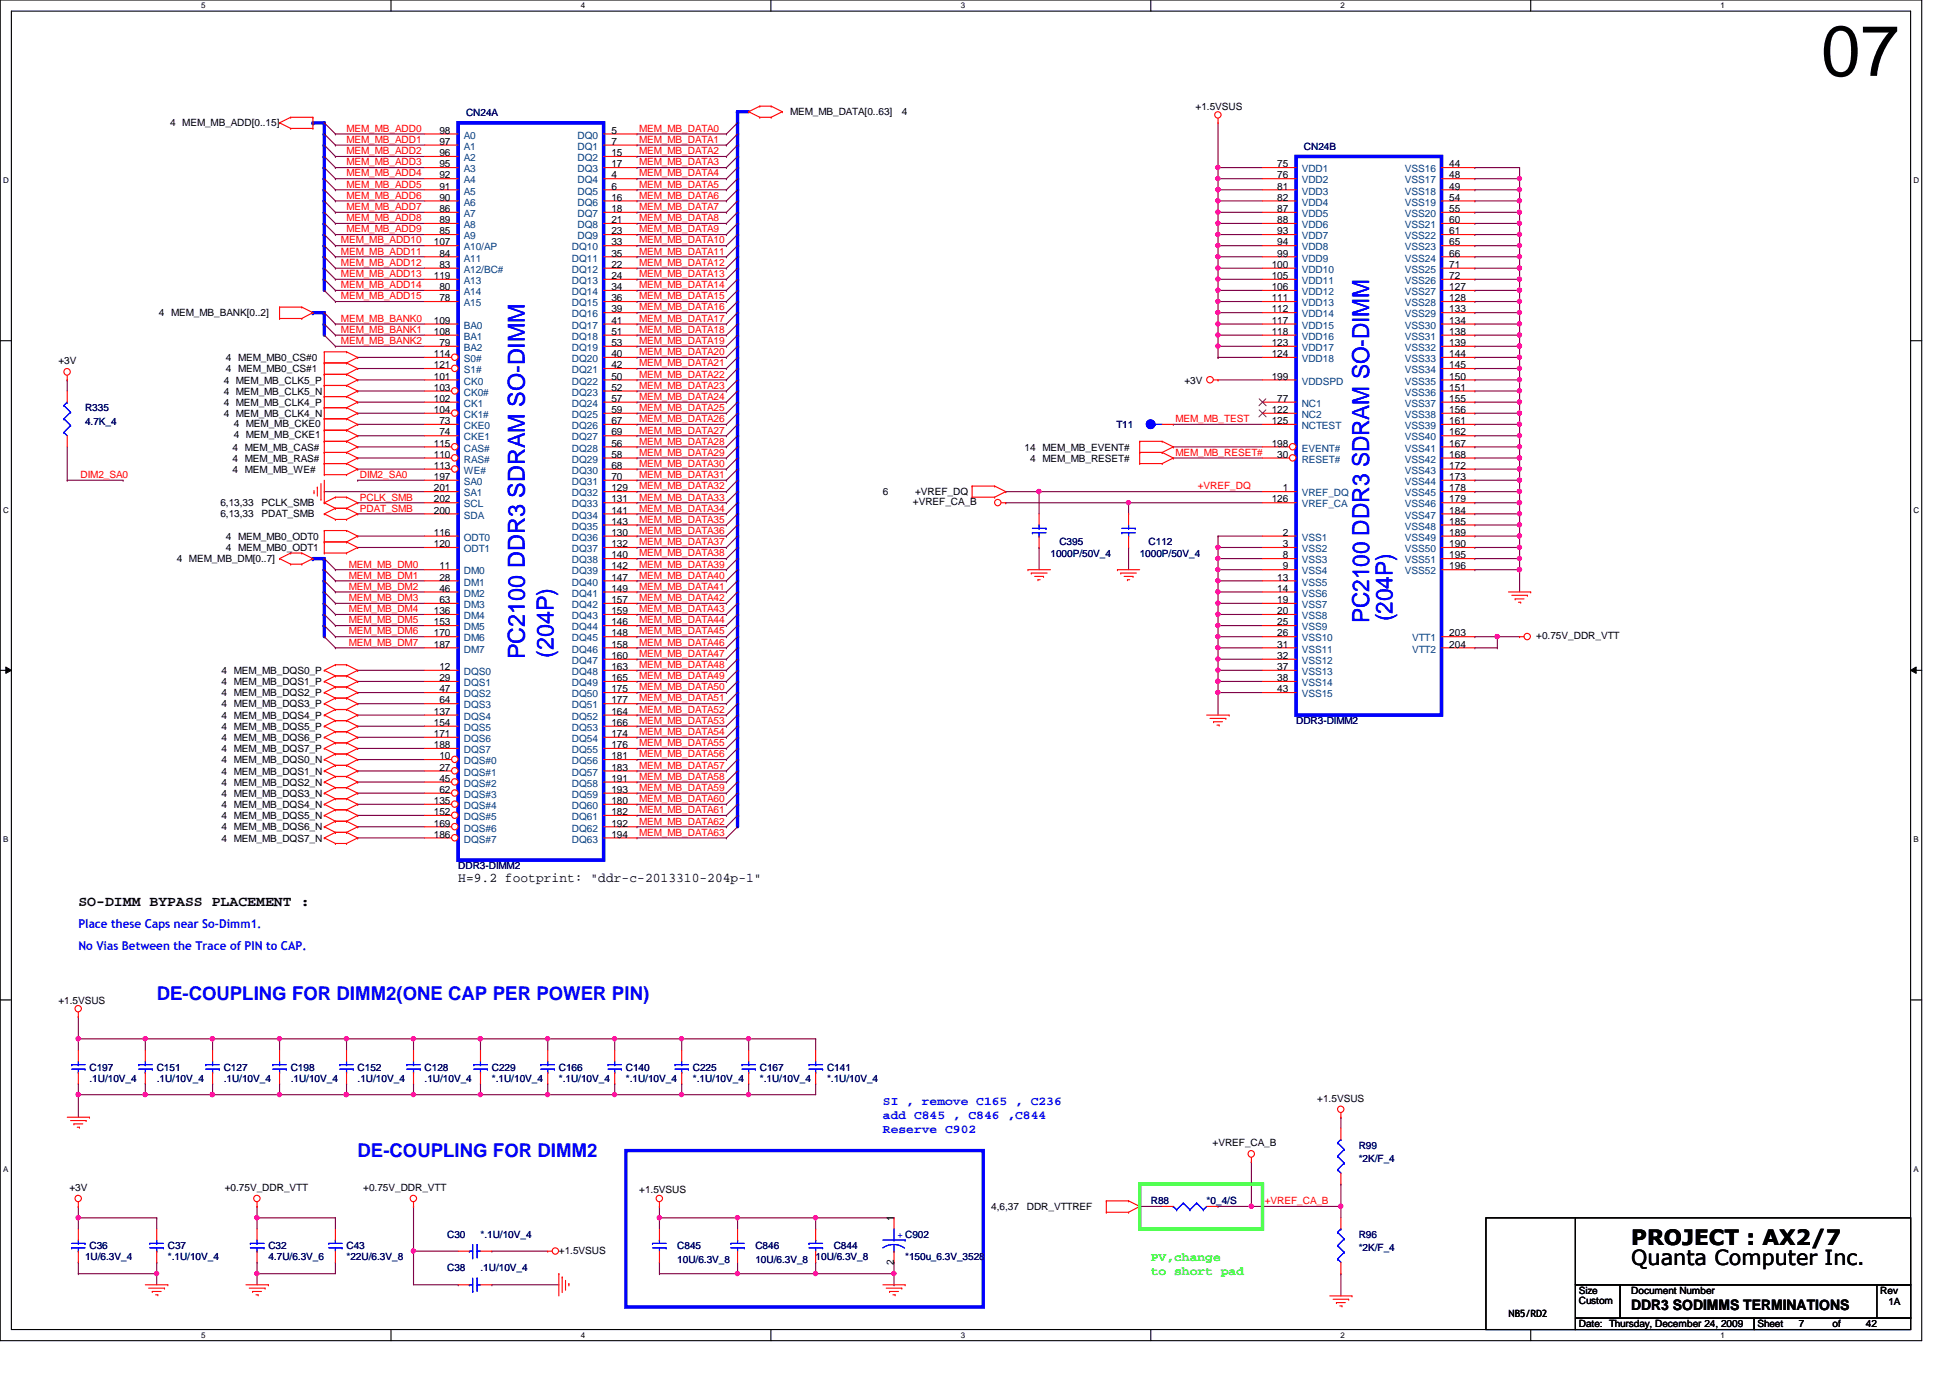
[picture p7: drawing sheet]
<svg xmlns="http://www.w3.org/2000/svg" width="297mm" height="210mm" viewBox="0 0 297 210" stroke-linecap="round" stroke-linejoin="round" font-family="sans-serif">
<defs><g id="words">
<text font-size="10.9" x="277.4" y="11.6">07</text>
<g font-size="3.6" fill="#00f">
<text x="208.6" y="95" transform="rotate(-90 208.6 95)">PC2100 DDR3 SDRAM SO-DIMM</text>
<text x="212.1" y="94.6" transform="rotate(-90 212.1 94.6)">(204P)</text>
<text x="79.9" y="100.4" transform="rotate(-90 79.9 100.4)">PC2100 DDR3 SDRAM SO-DIMM</text>
<text x="84.3" y="100.2" transform="rotate(-90 84.3 100.2)">(204P)</text>
</g>
<g font-size="3.2">
<text x="248.5" y="189.6">PROJECT : AX2/7</text>
<text x="248.5" y="192.6">Quanta Computer Inc.</text>
</g>
<g font-size="2.9" fill="#00f">
<text x="23.9" y="152.4">DE-COUPLING FOR DIMM2(ONE CAP PER POWER PIN)</text>
<text x="54.5" y="176.2">DE-COUPLING FOR DIMM2</text>
</g>
<g font-size="2.2">
<text x="11.9" y="138">SO-DIMM BYPASS PLACEMENT :</text>
<text x="248.5" y="199.5">DDR3 SODIMMS TERMINATIONS</text>
</g>
<text font-size="2" x="69.8" y="134.3">H=9.2 footprint: &quot;ddr-c-2013310-204p-1&quot;</text>
<g font-size="1.9" fill="#00f">
<text x="11.9" y="141.4">Place these Caps near So-Dimm1.</text>
<text x="11.9" y="144.8">No Vias Between the Trace of PIN to CAP.</text>
<text x="134.5" y="168.3">SI , remove C165 , C236</text>
<text x="134.5" y="170.4">add C845 , C846 ,C844</text>
<text x="134.5" y="172.6">Reserve C902</text>
</g>
<g font-size="1.9" fill="#0f0">
<text x="175.3" y="192.2">PV,change</text>
<text x="175.3" y="194.3">to short pad</text>
</g>
<g font-size="1.5" fill="#000080">
<text x="71" y="17.7">CN24A</text>
<text x="198.6" y="22.8">CN24B</text>
<text x="13" y="62.7">R335</text>
<text x="13" y="64.7">4.7K_4</text>
<text x="170" y="65.2">T11</text>
<text x="161.4" y="83.1">C395</text>
<text x="175" y="83.1">C112</text>
<text x="160" y="84.8">1000P/50V_4</text>
<text x="173.6" y="84.8">1000P/50V_4</text>
<text x="197.4" y="110.3">DDR3-DIMM2</text>
<text x="69.8" y="132.4">DDR3-DIMM2</text>
<text x="13.6" y="163.1">C197</text>
<text x="13.6" y="164.8">.1U/10V_4</text>
<text x="23.9" y="163.1">C151</text>
<text x="23.9" y="164.8">.1U/10V_4</text>
<text x="34.1" y="163.1">C127</text>
<text x="34.1" y="164.8">.1U/10V_4</text>
<text x="44.3" y="163.1">C198</text>
<text x="44.3" y="164.8">.1U/10V_4</text>
<text x="54.5" y="163.1">C152</text>
<text x="54.5" y="164.8">.1U/10V_4</text>
<text x="64.7" y="163.1">C128</text>
<text x="64.7" y="164.8">.1U/10V_4</text>
<text x="74.9" y="163.1">C229</text>
<text x="74.9" y="164.8">*.1U/10V_4</text>
<text x="85.1" y="163.1">C166</text>
<text x="85.1" y="164.8">*.1U/10V_4</text>
<text x="95.3" y="163.1">C140</text>
<text x="95.3" y="164.8">*.1U/10V_4</text>
<text x="105.5" y="163.1">C225</text>
<text x="105.5" y="164.8">*.1U/10V_4</text>
<text x="115.7" y="163.1">C167</text>
<text x="115.7" y="164.8">*.1U/10V_4</text>
<text x="126" y="163.1">C141</text>
<text x="126" y="164.8">*.1U/10V_4</text>
<text x="207" y="175">R99</text>
<text x="207" y="177">*2K/F_4</text>
<text x="175.3" y="183.5">R88</text>
<text x="183.8" y="183.5">*0_4/S</text>
<text x="13" y="192">1U/6.3V_4</text>
<text x="13.6" y="190.3">C36</text>
<text x="25.6" y="190.3">C37</text>
<text x="25.6" y="192">*.1U/10V_4</text>
<text x="40.9" y="190.3">C32</text>
<text x="40.9" y="192">4.7U/6.3V_6</text>
<text x="52.8" y="190.3">C43</text>
<text x="52.8" y="192">*22U/6.3V_8</text>
<text x="68.1" y="188.6">C30</text>
<text x="73.2" y="188.6">*.1U/10V_4</text>
<text x="103.2" y="190.3">C845</text>
<text x="115.1" y="190.3">C846</text>
<text x="124.2" y="192">10U/6.3V_8</text>
<text x="127" y="190.3">C844</text>
<text x="137.9" y="192">*150u_6.3V_3528</text>
<text x="207" y="188.6">R96</text>
<text x="207" y="190.6">*2K/F_4</text>
<text x="68.1" y="193.7">C38</text>
<text x="73.2" y="193.7">.1U/10V_4</text>
<text x="103.2" y="192.3">10U/6.3V_8</text>
<text x="115.1" y="192.3">10U/6.3V_8</text>
</g>
<g font-size="1.5">
<text x="120.4" y="17.6">MEM_MB_DATA[0..63]</text>
<text x="137.4" y="17.6">4</text>
<text x="182.1" y="16.7">+1.5VSUS</text>
<text x="25.9" y="19.3">4 MEM_MB_ADD[0..15]</text>
<text x="66.9" y="20.4">98</text>
<text x="66.9" y="22.1">97</text>
<text x="66.9" y="23.8">96</text>
<text x="93.1" y="20.4">5</text>
<text x="93.1" y="22.1">7</text>
<text x="93.1" y="23.8">15</text>
<text x="66.9" y="25.5">95</text>
<text x="66.9" y="27.2">92</text>
<text x="66.9" y="28.9">91</text>
<text x="93.1" y="25.5">17</text>
<text x="93.1" y="27.2">4</text>
<text x="93.1" y="28.9">6</text>
<text x="194.6" y="25.5">75</text>
<text x="194.6" y="27.2">76</text>
<text x="194.6" y="28.9">81</text>
<text x="220.8" y="25.5">44</text>
<text x="220.8" y="27.2">48</text>
<text x="220.8" y="28.9">49</text>
<text x="66.9" y="30.6">90</text>
<text x="66.9" y="32.3">86</text>
<text x="66.9" y="34">89</text>
<text x="66.9" y="35.7">85</text>
<text x="93.1" y="30.6">16</text>
<text x="93.1" y="32.3">18</text>
<text x="93.1" y="34">21</text>
<text x="93.1" y="35.7">23</text>
<text x="194.6" y="30.6">82</text>
<text x="194.6" y="32.3">87</text>
<text x="194.6" y="34">88</text>
<text x="194.6" y="35.7">93</text>
<text x="220.8" y="30.6">54</text>
<text x="220.8" y="32.3">55</text>
<text x="220.8" y="34">60</text>
<text x="220.8" y="35.7">61</text>
<text x="66.1" y="37.4">107</text>
<text x="66.9" y="39.1">84</text>
<text x="66.9" y="40.8">83</text>
<text x="93.1" y="37.4">33</text>
<text x="93.1" y="39.1">35</text>
<text x="93.1" y="40.8">22</text>
<text x="193.7" y="40.8">100</text>
<text x="194.6" y="37.4">94</text>
<text x="194.6" y="39.1">99</text>
<text x="220.8" y="37.4">65</text>
<text x="220.8" y="39.1">66</text>
<text x="220.8" y="40.8">71</text>
<text x="66.1" y="42.5">119</text>
<text x="66.9" y="44.2">80</text>
<text x="66.9" y="45.9">78</text>
<text x="93.1" y="42.5">24</text>
<text x="93.1" y="44.2">34</text>
<text x="93.1" y="45.9">36</text>
<text x="93.1" y="47.6">39</text>
<text x="193.7" y="42.5">105</text>
<text x="193.7" y="44.2">106</text>
<text x="193.7" y="45.9">111</text>
<text x="193.7" y="47.6">112</text>
<text x="220.8" y="42.5">72</text>
<text x="220.8" y="44.2">127</text>
<text x="220.8" y="45.9">128</text>
<text x="220.8" y="47.6">133</text>
<text x="24.2" y="48.2">4 MEM_MB_BANK[0..2]</text>
<text x="66.1" y="49.3">109</text>
<text x="66.1" y="51">108</text>
<text x="66.9" y="52.7">79</text>
<text x="93.1" y="49.3">41</text>
<text x="93.1" y="51">51</text>
<text x="93.1" y="52.7">53</text>
<text x="193.7" y="49.3">117</text>
<text x="193.7" y="51">118</text>
<text x="193.7" y="52.7">123</text>
<text x="220.8" y="49.3">134</text>
<text x="220.8" y="51">138</text>
<text x="220.8" y="52.7">139</text>
<text x="8.9" y="55.5">+3V</text>
<text x="34.1" y="58.4">4 MEM_MB_CLK5_P</text>
<text x="34.4" y="55">4 MEM_MB0_CS#0</text>
<text x="34.4" y="56.7">4 MEM_MB0_CS#1</text>
<text x="66.1" y="54.4">114</text>
<text x="66.1" y="56.1">121</text>
<text x="66.1" y="57.8">101</text>
<text x="66.1" y="59.5">103</text>
<text x="93.1" y="54.4">40</text>
<text x="93.1" y="56.1">42</text>
<text x="93.1" y="57.8">50</text>
<text x="93.1" y="59.5">52</text>
<text x="180.4" y="58.4">+3V</text>
<text x="193.7" y="54.4">124</text>
<text x="193.7" y="57.8">199</text>
<text x="220.8" y="54.4">144</text>
<text x="220.8" y="56.1">145</text>
<text x="220.8" y="57.8">150</text>
<text x="220.8" y="59.5">151</text>
<text x="34.1" y="60.1">4 MEM_MB_CLK5_N</text>
<text x="34.1" y="61.8">4 MEM_MB_CLK4_P</text>
<text x="34.1" y="63.5">4 MEM_MB_CLK4_N</text>
<text x="35.6" y="65">4 MEM_MB_CKE0</text>
<text x="66.1" y="61.2">102</text>
<text x="66.1" y="62.9">104</text>
<text x="66.9" y="64.6">73</text>
<text x="93.1" y="61.2">57</text>
<text x="93.1" y="62.9">59</text>
<text x="93.1" y="64.6">67</text>
<text x="193.7" y="62.9">122</text>
<text x="193.7" y="64.6">125</text>
<text x="194.6" y="61.2">77</text>
<text x="220.8" y="61.2">155</text>
<text x="220.8" y="62.9">156</text>
<text x="220.8" y="64.6">161</text>
<text x="35.4" y="68.6">4 MEM_MB_CAS#</text>
<text x="35.4" y="70.3">4 MEM_MB_RAS#</text>
<text x="35.6" y="66.7">4 MEM_MB_CKE1</text>
<text x="66.1" y="68">115</text>
<text x="66.1" y="69.7">110</text>
<text x="66.1" y="71.4">113</text>
<text x="66.9" y="66.3">74</text>
<text x="93.1" y="66.3">69</text>
<text x="93.1" y="68">56</text>
<text x="93.1" y="69.7">58</text>
<text x="93.1" y="71.4">68</text>
<text x="156.1" y="68.6">14 MEM_MB_EVENT#</text>
<text x="156.9" y="70.3">4 MEM_MB_RESET#</text>
<text x="193.7" y="68">198</text>
<text x="194.6" y="69.7">30</text>
<text x="220.8" y="66.3">162</text>
<text x="220.8" y="68">167</text>
<text x="220.8" y="69.7">168</text>
<text x="220.8" y="71.4">172</text>
<text x="33.6" y="77.1">6,13,33</text>
<text x="35.4" y="72">4 MEM_MB_WE#</text>
<text x="39.8" y="77.1">PCLK_SMB</text>
<text x="66.1" y="73.1">197</text>
<text x="66.1" y="74.8">201</text>
<text x="66.1" y="76.5">202</text>
<text x="93.1" y="73.1">70</text>
<text x="93.1" y="74.8">129</text>
<text x="93.1" y="76.5">131</text>
<text x="134.5" y="75.4">6</text>
<text x="139.1" y="77">+VREF_CA_B</text>
<text x="139.4" y="75.4">+VREF_DQ</text>
<text x="193.7" y="76.5">126</text>
<text x="195.4" y="74.8">1</text>
<text x="220.8" y="73.1">173</text>
<text x="220.8" y="74.8">178</text>
<text x="220.8" y="76.5">179</text>
<text x="33.6" y="78.8">6,13,33</text>
<text x="34.4" y="82.2">4 MEM_MB0_ODT0</text>
<text x="34.4" y="83.9">4 MEM_MB0_ODT1</text>
<text x="39.8" y="78.8">PDAT_SMB</text>
<text x="66.1" y="78.2">200</text>
<text x="66.1" y="81.6">116</text>
<text x="66.1" y="83.4">120</text>
<text x="93.1" y="78.2">141</text>
<text x="93.1" y="79.9">143</text>
<text x="93.1" y="81.6">130</text>
<text x="93.1" y="83.4">132</text>
<text x="195.4" y="81.6">2</text>
<text x="195.4" y="83.4">3</text>
<text x="220.8" y="78.2">184</text>
<text x="220.8" y="79.9">185</text>
<text x="220.8" y="81.6">189</text>
<text x="220.8" y="83.4">190</text>
<text x="26.9" y="85.6">4 MEM_MB_DM[0..7]</text>
<text x="66.9" y="86.7">11</text>
<text x="66.9" y="88.4">28</text>
<text x="93.1" y="85">140</text>
<text x="93.1" y="86.7">142</text>
<text x="93.1" y="88.4">147</text>
<text x="194.6" y="88.4">13</text>
<text x="195.4" y="85">8</text>
<text x="195.4" y="86.7">9</text>
<text x="220.8" y="85">195</text>
<text x="220.8" y="86.7">196</text>
<text x="66.1" y="93.6">136</text>
<text x="66.1" y="95.2">153</text>
<text x="66.9" y="90.1">46</text>
<text x="66.9" y="91.9">63</text>
<text x="93.1" y="90.1">149</text>
<text x="93.1" y="91.9">157</text>
<text x="93.1" y="93.6">159</text>
<text x="93.1" y="95.2">146</text>
<text x="194.6" y="90.1">14</text>
<text x="194.6" y="91.9">19</text>
<text x="194.6" y="93.6">20</text>
<text x="194.6" y="95.2">25</text>
<text x="66.1" y="96.9">170</text>
<text x="66.1" y="98.6">187</text>
<text x="93.1" y="96.9">148</text>
<text x="93.1" y="98.6">158</text>
<text x="93.1" y="100.4">160</text>
<text x="194.6" y="96.9">26</text>
<text x="194.6" y="98.6">31</text>
<text x="194.6" y="100.4">32</text>
<text x="220.8" y="96.9">203</text>
<text x="220.8" y="98.6">204</text>
<text x="234" y="97.4">+0.75V_DDR_VTT</text>
<text x="33.7" y="107.7">4 MEM_MB_DQS3_P</text>
<text x="33.7" y="106">4 MEM_MB_DQS2_P</text>
<text x="33.7" y="102.7">4 MEM_MB_DQS0_P</text>
<text x="33.7" y="104.4">4 MEM_MB_DQS1_P</text>
<text x="66.9" y="102.1">12</text>
<text x="66.9" y="103.8">29</text>
<text x="66.9" y="105.5">47</text>
<text x="66.9" y="107.1">64</text>
<text x="93.1" y="102.1">163</text>
<text x="93.1" y="103.8">165</text>
<text x="93.1" y="105.5">175</text>
<text x="93.1" y="107.1">177</text>
<text x="194.6" y="102.1">37</text>
<text x="194.6" y="103.8">38</text>
<text x="194.6" y="105.5">43</text>
<text x="33.7" y="109.5">4 MEM_MB_DQS4_P</text>
<text x="33.7" y="112.9">4 MEM_MB_DQS6_P</text>
<text x="33.7" y="111.2">4 MEM_MB_DQS5_P</text>
<text x="66.1" y="108.9">137</text>
<text x="66.1" y="110.6">154</text>
<text x="66.1" y="112.3">171</text>
<text x="66.1" y="114">188</text>
<text x="93.1" y="108.9">164</text>
<text x="93.1" y="110.6">166</text>
<text x="93.1" y="112.3">174</text>
<text x="93.1" y="114">176</text>
<text x="33.7" y="114.6">4 MEM_MB_DQS7_P</text>
<text x="33.7" y="116.2">4 MEM_MB_DQS0_N</text>
<text x="33.7" y="118">4 MEM_MB_DQS1_N</text>
<text x="33.7" y="119.7">4 MEM_MB_DQS2_N</text>
<text x="66.9" y="115.7">10</text>
<text x="66.9" y="117.4">27</text>
<text x="66.9" y="119.1">45</text>
<text x="93.1" y="115.7">181</text>
<text x="93.1" y="117.4">183</text>
<text x="93.1" y="119.1">191</text>
<text x="33.7" y="123.1">4 MEM_MB_DQS4_N</text>
<text x="33.7" y="124.8">4 MEM_MB_DQS5_N</text>
<text x="33.7" y="121.4">4 MEM_MB_DQS3_N</text>
<text x="66.1" y="122.5">135</text>
<text x="66.1" y="124.2">152</text>
<text x="66.1" y="125.9">169</text>
<text x="66.9" y="120.8">62</text>
<text x="93.1" y="120.8">193</text>
<text x="93.1" y="122.5">180</text>
<text x="93.1" y="124.2">182</text>
<text x="93.1" y="125.9">192</text>
<text x="33.7" y="126.5">4 MEM_MB_DQS6_N</text>
<text x="33.7" y="128.2">4 MEM_MB_DQS7_N</text>
<text x="66.1" y="127.6">186</text>
<text x="93.1" y="127.6">194</text>
<text x="8.9" y="152.9">+1.5VSUS</text>
<text x="200.7" y="167.8">+1.5VSUS</text>
<text x="184.7" y="174.6">+VREF_CA_B</text>
<text x="10.6" y="181.4">+3V</text>
<text x="34.2" y="181.4">+0.75V_DDR_VTT</text>
<text x="55.3" y="181.4">+0.75V_DDR_VTT</text>
<text x="97.4" y="181.8">+1.5VSUS</text>
<text x="151" y="184.3">4,6,37</text>
<text x="156.4" y="184.3">DDR_VTTREF</text>
<text x="85.1" y="191">+1.5VSUS</text>
<text x="136.1" y="186" transform="rotate(-90 136.1 186)">1</text>
<text x="136.1" y="192.6" transform="rotate(-90 136.1 192.6)">2</text>
<text x="240.5" y="197.1">Size</text>
<text x="248.5" y="197.1">Document Number</text>
<text x="286.4" y="197.1">Rev</text>
<text x="229.8" y="200.6">NB5/RD2</text>
<text x="240.5" y="202.2">Date: Thursday, December 24, 2009</text>
<text x="240.5" y="198.6">Custom</text>
<text x="267.7" y="202.2">Sheet</text>
<text x="274" y="202.2">7</text>
<text x="279.1" y="202.2">of</text>
<text x="284.2" y="202.2">42</text>
<text x="287.7" y="198.8">1A</text>
</g>
<g font-size="1.5" fill="#f00">
<text x="52.8" y="20.1">MEM_MB_ADD0</text>
<text x="52.8" y="21.8">MEM_MB_ADD1</text>
<text x="52.8" y="23.5">MEM_MB_ADD2</text>
<text x="97.4" y="20.1">MEM_MB_DATA0</text>
<text x="97.4" y="21.8">MEM_MB_DATA1</text>
<text x="97.4" y="23.5">MEM_MB_DATA2</text>
<text x="52.8" y="25.2">MEM_MB_ADD3</text>
<text x="52.8" y="28.6">MEM_MB_ADD5</text>
<text x="52.8" y="26.9">MEM_MB_ADD4</text>
<text x="97.4" y="25.2">MEM_MB_DATA3</text>
<text x="97.4" y="26.9">MEM_MB_DATA4</text>
<text x="97.4" y="28.6">MEM_MB_DATA5</text>
<text x="52.8" y="30.3">MEM_MB_ADD6</text>
<text x="52.8" y="32">MEM_MB_ADD7</text>
<text x="52.8" y="35.4">MEM_MB_ADD9</text>
<text x="52.8" y="33.7">MEM_MB_ADD8</text>
<text x="97.4" y="30.3">MEM_MB_DATA6</text>
<text x="97.4" y="32">MEM_MB_DATA7</text>
<text x="97.4" y="33.7">MEM_MB_DATA8</text>
<text x="97.4" y="35.4">MEM_MB_DATA9</text>
<text x="51.9" y="38.8">MEM_MB_ADD11</text>
<text x="51.9" y="37.1">MEM_MB_ADD10</text>
<text x="51.9" y="40.5">MEM_MB_ADD12</text>
<text x="97.4" y="37.1">MEM_MB_DATA10</text>
<text x="97.4" y="38.8">MEM_MB_DATA11</text>
<text x="97.4" y="40.5">MEM_MB_DATA12</text>
<text x="51.9" y="45.6">MEM_MB_ADD15</text>
<text x="51.9" y="42.2">MEM_MB_ADD13</text>
<text x="51.9" y="43.9">MEM_MB_ADD14</text>
<text x="97.4" y="42.2">MEM_MB_DATA13</text>
<text x="97.4" y="43.9">MEM_MB_DATA14</text>
<text x="97.4" y="45.6">MEM_MB_DATA15</text>
<text x="97.4" y="47.3">MEM_MB_DATA16</text>
<text x="51.9" y="49">MEM_MB_BANK0</text>
<text x="51.9" y="50.7">MEM_MB_BANK1</text>
<text x="51.9" y="52.4">MEM_MB_BANK2</text>
<text x="97.4" y="49">MEM_MB_DATA17</text>
<text x="97.4" y="50.7">MEM_MB_DATA18</text>
<text x="97.4" y="52.4">MEM_MB_DATA19</text>
<text x="97.4" y="54.1">MEM_MB_DATA20</text>
<text x="97.4" y="55.8">MEM_MB_DATA21</text>
<text x="97.4" y="57.5">MEM_MB_DATA22</text>
<text x="97.4" y="59.2">MEM_MB_DATA23</text>
<text x="97.4" y="60.9">MEM_MB_DATA24</text>
<text x="97.4" y="62.6">MEM_MB_DATA25</text>
<text x="97.4" y="64.3">MEM_MB_DATA26</text>
<text x="179.1" y="64.3">MEM_MB_TEST</text>
<text x="97.4" y="66">MEM_MB_DATA27</text>
<text x="97.4" y="67.7">MEM_MB_DATA28</text>
<text x="97.4" y="69.4">MEM_MB_DATA29</text>
<text x="97.4" y="71.1">MEM_MB_DATA30</text>
<text x="179.1" y="69.4">MEM_MB_RESET#</text>
<text x="12.3" y="72.8">DIM2_SA0</text>
<text x="54.8" y="72.8">DIM2_SA0</text>
<text x="54.8" y="76.2">PCLK_SMB</text>
<text x="54.8" y="77.9">PDAT_SMB</text>
<text x="97.4" y="72.8">MEM_MB_DATA31</text>
<text x="97.4" y="74.5">MEM_MB_DATA32</text>
<text x="97.4" y="76.2">MEM_MB_DATA33</text>
<text x="97.4" y="77.9">MEM_MB_DATA34</text>
<text x="182.5" y="74.5">+VREF_DQ</text>
<text x="97.4" y="79.6">MEM_MB_DATA35</text>
<text x="97.4" y="81.3">MEM_MB_DATA36</text>
<text x="97.4" y="83.1">MEM_MB_DATA37</text>
<text x="53.1" y="88.1">MEM_MB_DM1</text>
<text x="53.1" y="86.4">MEM_MB_DM0</text>
<text x="53.1" y="89.8">MEM_MB_DM2</text>
<text x="97.4" y="84.8">MEM_MB_DATA38</text>
<text x="97.4" y="86.4">MEM_MB_DATA39</text>
<text x="97.4" y="88.1">MEM_MB_DATA40</text>
<text x="97.4" y="89.8">MEM_MB_DATA41</text>
<text x="53.1" y="91.6">MEM_MB_DM3</text>
<text x="53.1" y="93.3">MEM_MB_DM4</text>
<text x="53.1" y="95">MEM_MB_DM5</text>
<text x="97.4" y="91.6">MEM_MB_DATA42</text>
<text x="97.4" y="93.3">MEM_MB_DATA43</text>
<text x="97.4" y="95">MEM_MB_DATA44</text>
<text x="53.1" y="98.3">MEM_MB_DM7</text>
<text x="53.1" y="96.6">MEM_MB_DM6</text>
<text x="97.4" y="96.6">MEM_MB_DATA45</text>
<text x="97.4" y="98.3">MEM_MB_DATA46</text>
<text x="97.4" y="100.1">MEM_MB_DATA47</text>
<text x="97.4" y="101.8">MEM_MB_DATA48</text>
<text x="97.4" y="103.5">MEM_MB_DATA49</text>
<text x="97.4" y="105.2">MEM_MB_DATA50</text>
<text x="97.4" y="106.8">MEM_MB_DATA51</text>
<text x="97.4" y="108.6">MEM_MB_DATA52</text>
<text x="97.4" y="110.3">MEM_MB_DATA53</text>
<text x="97.4" y="112">MEM_MB_DATA54</text>
<text x="97.4" y="113.7">MEM_MB_DATA55</text>
<text x="97.4" y="115.4">MEM_MB_DATA56</text>
<text x="97.4" y="117.1">MEM_MB_DATA57</text>
<text x="97.4" y="118.8">MEM_MB_DATA58</text>
<text x="97.4" y="120.5">MEM_MB_DATA59</text>
<text x="97.4" y="122.2">MEM_MB_DATA60</text>
<text x="97.4" y="123.9">MEM_MB_DATA61</text>
<text x="97.4" y="125.6">MEM_MB_DATA62</text>
<text x="97.4" y="127.3">MEM_MB_DATA63</text>
<text x="192.7" y="183.4">+VREF_CA_B</text>
</g>
<g font-size="1.5" fill="#004080">
<text x="70.7" y="21.1">A0</text>
<text x="70.7" y="22.8">A1</text>
<text x="88" y="21.1">DQ0</text>
<text x="88" y="22.8">DQ1</text>
<text x="70.7" y="24.6">A2</text>
<text x="70.7" y="26.2">A3</text>
<text x="70.7" y="27.9">A4</text>
<text x="70.7" y="29.6">A5</text>
<text x="88" y="24.6">DQ2</text>
<text x="88" y="26.2">DQ3</text>
<text x="88" y="27.9">DQ4</text>
<text x="88" y="29.6">DQ5</text>
<text x="198.3" y="26.2">VDD1</text>
<text x="198.3" y="27.9">VDD2</text>
<text x="198.3" y="29.6">VDD3</text>
<text x="214" y="26.2">VSS16</text>
<text x="214" y="27.9">VSS17</text>
<text x="214" y="29.6">VSS18</text>
<text x="70.7" y="31.3">A6</text>
<text x="70.7" y="33.1">A7</text>
<text x="70.7" y="34.8">A8</text>
<text x="88" y="31.3">DQ6</text>
<text x="88" y="33.1">DQ7</text>
<text x="88" y="34.8">DQ8</text>
<text x="198.3" y="31.3">VDD4</text>
<text x="198.3" y="33.1">VDD5</text>
<text x="198.3" y="34.8">VDD6</text>
<text x="214" y="31.3">VSS19</text>
<text x="214" y="33.1">VSS20</text>
<text x="214" y="34.8">VSS21</text>
<text x="70.7" y="36.4">A9</text>
<text x="70.7" y="38.1">A10/AP</text>
<text x="70.7" y="39.8">A11</text>
<text x="70.7" y="41.6">A12/BC#</text>
<text x="87.1" y="38.1">DQ10</text>
<text x="87.1" y="39.8">DQ11</text>
<text x="87.1" y="41.6">DQ12</text>
<text x="88" y="36.4">DQ9</text>
<text x="198.3" y="36.4">VDD7</text>
<text x="198.3" y="38.1">VDD8</text>
<text x="198.3" y="39.8">VDD9</text>
<text x="198.3" y="41.6">VDD10</text>
<text x="214" y="36.4">VSS22</text>
<text x="214" y="38.1">VSS23</text>
<text x="214" y="39.8">VSS24</text>
<text x="214" y="41.6">VSS25</text>
<text x="70.7" y="43.3">A13</text>
<text x="70.7" y="45">A14</text>
<text x="70.7" y="46.7">A15</text>
<text x="87.1" y="43.3">DQ13</text>
<text x="87.1" y="45">DQ14</text>
<text x="87.1" y="46.7">DQ15</text>
<text x="198.3" y="43.3">VDD11</text>
<text x="198.3" y="45">VDD12</text>
<text x="198.3" y="46.7">VDD13</text>
<text x="214" y="43.3">VSS26</text>
<text x="214" y="45">VSS27</text>
<text x="214" y="46.7">VSS28</text>
<text x="70.7" y="50.1">BA0</text>
<text x="70.7" y="51.8">BA1</text>
<text x="70.7" y="53.5">BA2</text>
<text x="87.1" y="48.3">DQ16</text>
<text x="87.1" y="50.1">DQ17</text>
<text x="87.1" y="51.8">DQ18</text>
<text x="87.1" y="53.5">DQ19</text>
<text x="198.3" y="48.3">VDD14</text>
<text x="198.3" y="50.1">VDD15</text>
<text x="198.3" y="51.8">VDD16</text>
<text x="198.3" y="53.5">VDD17</text>
<text x="214" y="48.3">VSS29</text>
<text x="214" y="50.1">VSS30</text>
<text x="214" y="51.8">VSS31</text>
<text x="214" y="53.5">VSS32</text>
<text x="70.7" y="55.2">S0#</text>
<text x="70.7" y="56.9">S1#</text>
<text x="70.7" y="58.6">CK0</text>
<text x="87.1" y="55.2">DQ20</text>
<text x="87.1" y="56.9">DQ21</text>
<text x="87.1" y="58.6">DQ22</text>
<text x="198.3" y="55.2">VDD18</text>
<text x="198.3" y="58.6">VDDSPD</text>
<text x="214" y="55.2">VSS33</text>
<text x="214" y="56.9">VSS34</text>
<text x="214" y="58.6">VSS35</text>
<text x="70.7" y="60.3">CK0#</text>
<text x="70.7" y="62">CK1</text>
<text x="70.7" y="63.7">CK1#</text>
<text x="70.7" y="65.4">CKE0</text>
<text x="87.1" y="60.3">DQ23</text>
<text x="87.1" y="62">DQ24</text>
<text x="87.1" y="63.7">DQ25</text>
<text x="87.1" y="65.4">DQ26</text>
<text x="198.3" y="62">NC1</text>
<text x="198.3" y="63.7">NC2</text>
<text x="198.3" y="65.4">NCTEST</text>
<text x="214" y="60.3">VSS36</text>
<text x="214" y="62">VSS37</text>
<text x="214" y="63.7">VSS38</text>
<text x="214" y="65.4">VSS39</text>
<text x="70.7" y="67.1">CKE1</text>
<text x="70.7" y="68.8">CAS#</text>
<text x="70.7" y="70.5">RAS#</text>
<text x="87.1" y="67.1">DQ27</text>
<text x="87.1" y="68.8">DQ28</text>
<text x="87.1" y="70.5">DQ29</text>
<text x="198.3" y="68.8">EVENT#</text>
<text x="198.3" y="70.5">RESET#</text>
<text x="214" y="67.1">VSS40</text>
<text x="214" y="68.8">VSS41</text>
<text x="214" y="70.5">VSS42</text>
<text x="70.7" y="72.2">WE#</text>
<text x="70.7" y="73.9">SA0</text>
<text x="70.7" y="75.6">SA1</text>
<text x="70.7" y="77.3">SCL</text>
<text x="87.1" y="72.2">DQ30</text>
<text x="87.1" y="73.9">DQ31</text>
<text x="87.1" y="75.6">DQ32</text>
<text x="87.1" y="77.3">DQ33</text>
<text x="198.3" y="75.6">VREF_DQ</text>
<text x="198.3" y="77.3">VREF_CA</text>
<text x="214" y="72.2">VSS43</text>
<text x="214" y="73.9">VSS44</text>
<text x="214" y="75.6">VSS45</text>
<text x="214" y="77.3">VSS46</text>
<text x="70.7" y="79">SDA</text>
<text x="70.7" y="82.4">ODT0</text>
<text x="87.1" y="79">DQ34</text>
<text x="87.1" y="80.7">DQ35</text>
<text x="87.1" y="82.4">DQ36</text>
<text x="198.3" y="82.4">VSS1</text>
<text x="214" y="79">VSS47</text>
<text x="214" y="80.7">VSS48</text>
<text x="214" y="82.4">VSS49</text>
<text x="70.7" y="84.1">ODT1</text>
<text x="70.7" y="87.5">DM0</text>
<text x="70.7" y="89.2">DM1</text>
<text x="87.1" y="84.1">DQ37</text>
<text x="87.1" y="85.8">DQ38</text>
<text x="87.1" y="87.5">DQ39</text>
<text x="87.1" y="89.2">DQ40</text>
<text x="198.3" y="84.1">VSS2</text>
<text x="198.3" y="85.8">VSS3</text>
<text x="198.3" y="87.5">VSS4</text>
<text x="198.3" y="89.2">VSS5</text>
<text x="214" y="84.1">VSS50</text>
<text x="214" y="85.8">VSS51</text>
<text x="214" y="87.5">VSS52</text>
<text x="70.7" y="90.9">DM2</text>
<text x="70.7" y="92.6">DM3</text>
<text x="70.7" y="94.3">DM4</text>
<text x="87.1" y="90.9">DQ41</text>
<text x="87.1" y="92.6">DQ42</text>
<text x="87.1" y="94.3">DQ43</text>
<text x="198.3" y="90.9">VSS6</text>
<text x="198.3" y="92.6">VSS7</text>
<text x="198.3" y="94.3">VSS8</text>
<text x="70.7" y="96">DM5</text>
<text x="70.7" y="97.7">DM6</text>
<text x="70.7" y="99.4">DM7</text>
<text x="87.1" y="96">DQ44</text>
<text x="87.1" y="97.7">DQ45</text>
<text x="87.1" y="99.4">DQ46</text>
<text x="87.1" y="101.1">DQ47</text>
<text x="198.3" y="96">VSS9</text>
<text x="198.3" y="97.7">VSS10</text>
<text x="198.3" y="99.4">VSS11</text>
<text x="198.3" y="101.1">VSS12</text>
<text x="215.1" y="97.7">VTT1</text>
<text x="215.1" y="99.4">VTT2</text>
<text x="70.7" y="102.8">DQS0</text>
<text x="70.7" y="104.5">DQS1</text>
<text x="70.7" y="106.2">DQS2</text>
<text x="70.7" y="107.9">DQS3</text>
<text x="87.1" y="102.8">DQ48</text>
<text x="87.1" y="104.5">DQ49</text>
<text x="87.1" y="106.2">DQ50</text>
<text x="87.1" y="107.9">DQ51</text>
<text x="198.3" y="102.8">VSS13</text>
<text x="198.3" y="104.5">VSS14</text>
<text x="198.3" y="106.2">VSS15</text>
<text x="70.7" y="109.6">DQS4</text>
<text x="70.7" y="111.3">DQS5</text>
<text x="70.7" y="113">DQS6</text>
<text x="87.1" y="109.6">DQ52</text>
<text x="87.1" y="111.3">DQ53</text>
<text x="87.1" y="113">DQ54</text>
<text x="70.7" y="114.7">DQS7</text>
<text x="70.7" y="116.4">DQS#0</text>
<text x="70.7" y="118.2">DQS#1</text>
<text x="70.7" y="119.8">DQS#2</text>
<text x="87.1" y="114.7">DQ55</text>
<text x="87.1" y="116.4">DQ56</text>
<text x="87.1" y="118.2">DQ57</text>
<text x="87.1" y="119.8">DQ58</text>
<text x="70.7" y="121.5">DQS#3</text>
<text x="70.7" y="123.2">DQS#4</text>
<text x="70.7" y="124.9">DQS#5</text>
<text x="87.1" y="121.5">DQ59</text>
<text x="87.1" y="123.2">DQ60</text>
<text x="87.1" y="124.9">DQ61</text>
<text x="70.7" y="126.7">DQS#6</text>
<text x="70.7" y="128.4">DQS#7</text>
<text x="87.1" y="126.7">DQ62</text>
<text x="87.1" y="128.4">DQ63</text>
</g>
<text font-size="1.5" fill="#00f" x="136.7" y="188.6">+ C902</text>
<g font-size="1.2">
<text x="30.6" y="1.3">5</text>
<text x="88.5" y="1.3">4</text>
<text x="146.3" y="1.3">3</text>
<text x="204.2" y="1.3">2</text>
<text x="262.1" y="1.3">1</text>
<text x=".5" y="27.9">D</text>
<text x="291.5" y="27.9">D</text>
<text x=".5" y="78.1">C</text>
<text x="291.5" y="78.1">C</text>
<text x=".5" y="128.3">B</text>
<text x="291.5" y="128.3">B</text>
<text x=".5" y="178.5">A</text>
<text x="291.5" y="178.5">A</text>
<text x="30.6" y="203.8">5</text>
<text x="88.5" y="203.8">4</text>
<text x="146.3" y="203.8">3</text>
<text x="204.2" y="203.8">2</text>
<text x="262.1" y="203.8">1</text>
</g>
</g></defs>
<path d="M0 0h292.7v204.2h-292.7zM1.7 1.7h289.3v200.8h-289.3z" fill="none" stroke="#000" stroke-width=".17"/>
<g fill="#fff">
<path d="M30.6 .2h.7v1.3h-.7z"/>
<path d="M30.6 202.7h.7v1.3h-.7z"/>
</g>
<path d="M59.6 0v1.7M59.6 202.5v1.7" fill="none" stroke="#000" stroke-width=".17"/>
<g fill="#fff">
<path d="M88.5 .2h.6v1.3h-.6z"/>
<path d="M88.5 202.7h.6v1.3h-.6z"/>
</g>
<path d="M117.4 0v1.7M117.4 202.5v1.7" fill="none" stroke="#000" stroke-width=".17"/>
<g fill="#fff">
<path d="M146.3 .2h.7v1.3h-.7z"/>
<path d="M146.3 202.7h.7v1.3h-.7z"/>
</g>
<path d="M175.3 0v1.7M175.3 202.5v1.7" fill="none" stroke="#000" stroke-width=".17"/>
<g fill="#fff">
<path d="M204.2 .2h.6v1.3h-.6z"/>
<path d="M204.2 202.7h.6v1.3h-.6z"/>
</g>
<path d="M233.2 0v1.7M233.2 202.5v1.7" fill="none" stroke="#000" stroke-width=".17"/>
<g fill="#fff">
<path d="M262.1 .2h.6v1.3h-.6z"/>
<path d="M262.1 202.7h.6v1.3h-.6z"/>
<path d="M.5 26.8h.8v1.4h-.8z"/>
<path d="M291.5 26.8h.8v1.4h-.8z"/>
<path d="M.5 77h.8v1.4h-.8z"/>
<path d="M291.5 77h.8v1.4h-.8z"/>
</g>
<path d="M0 51.9h1.7M291 51.9h1.7" fill="none" stroke="#000" stroke-width=".17"/>
<g fill="#fff">
<path d="M.5 127.2h.7v1.4h-.7z"/>
<path d="M291.5 127.2h.7v1.4h-.7z"/>
</g>
<path d="M0 102.1h1.7M291 102.1h1.7" fill="none" stroke="#000" stroke-width=".17"/>
<path d="M.9 101.6l.8 .5-.8 .5zM291 102.1l.9-.5v1z" fill="#000"/>
<path d="M.9 101.6l.8 .5-.8 .5zM291 102.1l.9-.5v1z" fill="none" stroke="#000" stroke-width=".15"/>
<g fill="#fff">
<path d="M.5 177.4h.7v1.4h-.7z"/>
<path d="M291.5 177.4h.7v1.4h-.7z"/>
</g>
<path d="M0 152.3h1.7M291 152.3h1.7" fill="none" stroke="#000" stroke-width=".17"/>
<path d="M185.5 34h.1M185.5 34h6.8M185.5 52.7h.1M185.5 44.2h.1M185.5 52.7h6.8M185.5 44.2h6.8M185.5 42.5v1.7" fill="none" stroke="#800040" stroke-width=".17"/>
<circle cx="185.5" cy="44.2" r=".32" fill="#f0f"/>
<circle cx="185.5" cy="44.2" r=".32" fill="none" stroke="#f0f" stroke-width=".17"/>
<path d="M231.5 39.1h.1M231.5 37.4v1.7M224.7 64.6h.1M224.7 64.6h6.8" fill="none" stroke="#800040" stroke-width=".17"/>
<circle cx="231.5" cy="39.1" r=".32" fill="#f0f"/>
<circle cx="231.5" cy="39.1" r=".32" fill="none" stroke="#f0f" stroke-width=".17"/>
<path d="M224.7 37.4h.1M224.7 37.4h6.8M185.5 54.4h.1M185.5 52.7v1.7M231.5 76.6h.1M231.5 74.9v1.7M185.5 97h.1M185.5 97h6.8" fill="none" stroke="#800040" stroke-width=".17"/>
<circle cx="231.5" cy="74.9" r=".32" fill="#f0f"/>
<circle cx="231.5" cy="74.9" r=".32" fill="none" stroke="#f0f" stroke-width=".17"/>
<circle cx="231.5" cy="76.6" r=".32" fill="#f0f"/>
<circle cx="231.5" cy="76.6" r=".32" fill="none" stroke="#f0f" stroke-width=".17"/>
<path d="M224.7 74.9h.1M224.7 74.9h6.8M185.5 95.3h.1M185.5 97h.1M185.5 95.3h6.8M185.5 95.3v1.7" fill="none" stroke="#800040" stroke-width=".17"/>
<circle cx="185.5" cy="97" r=".32" fill="#f0f"/>
<circle cx="185.5" cy="97" r=".32" fill="none" stroke="#f0f" stroke-width=".17"/>
<path d="M185.5 32.3h.1M185.5 30.6h.1M185.5 32.3h6.8M185.5 28.9v1.7M224.7 28.9h.1M224.7 28.9h6.8" fill="none" stroke="#800040" stroke-width=".17"/>
<circle cx="185.5" cy="30.6" r=".32" fill="#f0f"/>
<circle cx="185.5" cy="30.6" r=".32" fill="none" stroke="#f0f" stroke-width=".17"/>
<path d="M231.5 86.8h.1M231.5 85.1v1.7" fill="none" stroke="#800040" stroke-width=".17"/>
<circle cx="231.5" cy="86.8" r=".32" fill="#f0f"/>
<circle cx="231.5" cy="86.8" r=".32" fill="none" stroke="#f0f" stroke-width=".17"/>
<path d="M185.5 52.7h.1M185.5 51.1v1.6M228.1 97h.1M228.1 97h3.4" fill="none" stroke="#800040" stroke-width=".17"/>
<circle cx="185.5" cy="52.7" r=".32" fill="#f0f"/>
<circle cx="185.5" cy="52.7" r=".32" fill="none" stroke="#f0f" stroke-width=".17"/>
<path d="M185.5 28.9h.1M185.5 27.2v1.7M231.5 47.6h.1M231.5 45.9v1.7" fill="none" stroke="#800040" stroke-width=".17"/>
<circle cx="185.5" cy="28.9" r=".32" fill="#f0f"/>
<circle cx="185.5" cy="28.9" r=".32" fill="none" stroke="#f0f" stroke-width=".17"/>
<path d="M185.5 51.1h.1M185.5 51.1h6.8M185.5 49.4v1.7M224.7 62.9h.1M224.7 62.9h6.8" fill="none" stroke="#800040" stroke-width=".17"/>
<circle cx="185.5" cy="51" r=".32" fill="#f0f"/>
<circle cx="185.5" cy="51" r=".32" fill="none" stroke="#f0f" stroke-width=".17"/>
<path d="M231.5 30.6h.1M231.5 28.9v1.7M185.5 105.5h.1M185.5 105.5h6.8" fill="none" stroke="#800040" stroke-width=".17"/>
<circle cx="231.5" cy="30.6" r=".32" fill="#f0f"/>
<circle cx="231.5" cy="30.6" r=".32" fill="none" stroke="#f0f" stroke-width=".17"/>
<path d="M185.5 83.4h.1M185.5 81.7v1.7" fill="none" stroke="#800040" stroke-width=".17"/>
<circle cx="185.5" cy="83.4" r=".32" fill="#f0f"/>
<circle cx="185.5" cy="83.4" r=".32" fill="none" stroke="#f0f" stroke-width=".17"/>
<path d="M185.5 102.1h.1M185.5 100.4v1.7" fill="none" stroke="#800040" stroke-width=".17"/>
<circle cx="185.5" cy="102.1" r=".32" fill="#f0f"/>
<circle cx="185.5" cy="102.1" r=".32" fill="none" stroke="#f0f" stroke-width=".17"/>
<path d="M185.5 42.5h.1M185.5 42.5h6.8M185.5 40.9v1.6M224.7 71.5h.1M224.7 71.5h6.8" fill="none" stroke="#800040" stroke-width=".17"/>
<circle cx="185.5" cy="42.5" r=".32" fill="#f0f"/>
<circle cx="185.5" cy="42.5" r=".32" fill="none" stroke="#f0f" stroke-width=".17"/>
<path d="M224.7 51.1h.1M224.7 51.1h6.8v1.6M231.5 52.7h.1M185.5 85.1h.1M185.5 85.1h6.8" fill="none" stroke="#800040" stroke-width=".17"/>
<circle cx="231.5" cy="52.7" r=".32" fill="#f0f"/>
<circle cx="231.5" cy="52.7" r=".32" fill="none" stroke="#f0f" stroke-width=".17"/>
<path d="M231.5 68.1h.1M231.5 66.4v1.7" fill="none" stroke="#800040" stroke-width=".17"/>
<circle cx="231.5" cy="68" r=".32" fill="#f0f"/>
<circle cx="231.5" cy="68" r=".32" fill="none" stroke="#f0f" stroke-width=".17"/>
<path d="M224.7 56.1h.1M224.7 56.1h6.8M224.7 66.4h.1M224.7 66.4h6.8" fill="none" stroke="#800040" stroke-width=".17"/>
<circle cx="231.5" cy="56.1" r=".32" fill="#f0f"/>
<circle cx="231.5" cy="56.1" r=".32" fill="none" stroke="#f0f" stroke-width=".17"/>
<path d="M185.5 88.5h.1M185.5 90.2h.1M185.5 88.5h6.8M185.5 88.5v1.7" fill="none" stroke="#800040" stroke-width=".17"/>
<circle cx="185.5" cy="90.1" r=".32" fill="#f0f"/>
<circle cx="185.5" cy="90.1" r=".32" fill="none" stroke="#f0f" stroke-width=".17"/>
<path d="M185.5 35.7h.1M185.5 27.2h.1M185.5 35.7h6.8M185.5 27.2h6.8M224.7 35.7h.1M224.7 35.7h6.8M231.5 73.2h.1M231.5 71.5v1.7M185.5 93.6h.1M185.5 93.6h6.8" fill="none" stroke="#800040" stroke-width=".17"/>
<circle cx="231.5" cy="73.1" r=".32" fill="#f0f"/>
<circle cx="231.5" cy="73.1" r=".32" fill="none" stroke="#f0f" stroke-width=".17"/>
<path d="M185.5 30.6h.1M185.5 30.6h6.8M185.5 39.1v1.8M185.5 40.9h.1M185.5 40.9h6.8" fill="none" stroke="#800040" stroke-width=".17"/>
<circle cx="185.5" cy="40.8" r=".32" fill="#f0f"/>
<circle cx="185.5" cy="40.8" r=".32" fill="none" stroke="#f0f" stroke-width=".17"/>
<path d="M224.7 32.3h.1M224.7 32.3h6.8M185.5 49.4h.1M185.5 49.4h6.8M185.5 47.6v1.8M224.7 78.3h.1M224.7 78.3h6.8" fill="none" stroke="#800040" stroke-width=".17"/>
<circle cx="185.5" cy="49.3" r=".32" fill="#f0f"/>
<circle cx="185.5" cy="49.3" r=".32" fill="none" stroke="#f0f" stroke-width=".17"/>
<path d="M231.5 59.6h.1M231.5 57.9v1.7" fill="none" stroke="#800040" stroke-width=".17"/>
<circle cx="231.5" cy="59.5" r=".32" fill="#f0f"/>
<circle cx="231.5" cy="59.5" r=".32" fill="none" stroke="#f0f" stroke-width=".17"/>
<path d="M231.5 39.1v1.8M224.7 49.4h.1M224.7 45.9h.1M224.7 52.7h.1M224.7 49.4h6.8M224.7 45.9h6.8M224.7 52.7h6.8M231.5 40.9h.1" fill="none" stroke="#800040" stroke-width=".17"/>
<circle cx="231.5" cy="40.8" r=".32" fill="#f0f"/>
<circle cx="231.5" cy="40.8" r=".32" fill="none" stroke="#f0f" stroke-width=".17"/>
<g fill="none" stroke="#800040" stroke-width=".17">
<path d="M185.5 37.4h.1M185.5 37.4h6.8M224.7 34h.1M224.7 34h6.8M224.7 44.2h.1M224.7 57.9h.1M224.7 44.2h6.8M224.7 57.9h6.8M224.7 73.2h.1M224.7 73.2h6.8M231.5 71.5h.1M231.5 69.8v1.7"/>
<path d="M185.5 83.4h.1M185.5 83.4h6.8M224.7 86.8h.1M224.7 86.8h6.8"/>
</g>
<circle cx="231.5" cy="69.7" r=".32" fill="#f0f"/>
<circle cx="231.5" cy="69.7" r=".32" fill="none" stroke="#f0f" stroke-width=".17"/>
<circle cx="231.5" cy="71.4" r=".32" fill="#f0f"/>
<circle cx="231.5" cy="71.4" r=".32" fill="none" stroke="#f0f" stroke-width=".17"/>
<path d="M231.5 54.4h.1M231.5 52.7v1.7M224.7 69.8h.1M224.7 69.8h6.8" fill="none" stroke="#800040" stroke-width=".17"/>
<circle cx="231.5" cy="52.7" r=".32" fill="#f0f"/>
<circle cx="231.5" cy="52.7" r=".32" fill="none" stroke="#f0f" stroke-width=".17"/>
<circle cx="231.5" cy="54.4" r=".32" fill="#f0f"/>
<circle cx="231.5" cy="54.4" r=".32" fill="none" stroke="#f0f" stroke-width=".17"/>
<path d="M185.5 39.1h.1M185.5 37.4h.1M185.5 39.1h6.8M185.5 35.7v1.7M224.7 39.1h.1M224.7 39.1h6.8M224.7 68.1h.1M224.7 68.1h6.8M224.7 98.7h.1M224.7 98.7h3.4" fill="none" stroke="#800040" stroke-width=".17"/>
<circle cx="185.5" cy="37.4" r=".32" fill="#f0f"/>
<circle cx="185.5" cy="37.4" r=".32" fill="none" stroke="#f0f" stroke-width=".17"/>
<path d="M224.7 30.6h.1M224.7 30.6h6.8M185.5 93.6h.1M185.5 91.9v1.7" fill="none" stroke="#800040" stroke-width=".17"/>
<circle cx="185.5" cy="93.6" r=".32" fill="#f0f"/>
<circle cx="185.5" cy="93.6" r=".32" fill="none" stroke="#f0f" stroke-width=".17"/>
<path d="M231.5 45.9h.1M231.5 44.2v1.7M185.5 91.9h.1M185.5 91.9h6.8" fill="none" stroke="#800040" stroke-width=".17"/>
<circle cx="231.5" cy="44.2" r=".32" fill="#f0f"/>
<circle cx="231.5" cy="44.2" r=".32" fill="none" stroke="#f0f" stroke-width=".17"/>
<circle cx="231.5" cy="45.9" r=".32" fill="#f0f"/>
<circle cx="231.5" cy="45.9" r=".32" fill="none" stroke="#f0f" stroke-width=".17"/>
<path d="M185.5 47.6h.1M185.5 45.9v1.7" fill="none" stroke="#800040" stroke-width=".17"/>
<circle cx="185.5" cy="47.6" r=".32" fill="#f0f"/>
<circle cx="185.5" cy="47.6" r=".32" fill="none" stroke="#f0f" stroke-width=".17"/>
<path d="M185.5 47.6h.1M185.5 47.6h6.8M231.5 59.6v1.7M231.5 61.3h.1" fill="none" stroke="#800040" stroke-width=".17"/>
<circle cx="231.5" cy="61.2" r=".32" fill="#f0f"/>
<circle cx="231.5" cy="61.2" r=".32" fill="none" stroke="#f0f" stroke-width=".17"/>
<path d="M224.7 59.6h.1M224.7 59.6h6.8M185.5 98.7h.1M185.5 97v1.7M185.5 102.1h.1M185.5 102.1h6.8" fill="none" stroke="#800040" stroke-width=".17"/>
<circle cx="185.5" cy="98.7" r=".32" fill="#f0f"/>
<circle cx="185.5" cy="98.7" r=".32" fill="none" stroke="#f0f" stroke-width=".17"/>
<path d="M231.5 49.4h.1M231.5 47.6v1.8" fill="none" stroke="#800040" stroke-width=".17"/>
<circle cx="231.5" cy="49.3" r=".32" fill="#f0f"/>
<circle cx="231.5" cy="49.3" r=".32" fill="none" stroke="#f0f" stroke-width=".17"/>
<path d="M231.5 37.4h.1M231.5 35.7v1.7" fill="none" stroke="#800040" stroke-width=".17"/>
<circle cx="231.5" cy="37.4" r=".32" fill="#f0f"/>
<circle cx="231.5" cy="37.4" r=".32" fill="none" stroke="#f0f" stroke-width=".17"/>
<path d="M185.5 18.7v6.8M185.5 25.5h.1" fill="none" stroke="#800040" stroke-width=".17"/>
<circle cx="185.5" cy="25.5" r=".32" fill="#f0f"/>
<circle cx="185.5" cy="25.5" r=".32" fill="none" stroke="#f0f" stroke-width=".17"/>
<path d="M231.5 34h.1M231.5 32.3v1.7" fill="none" stroke="#800040" stroke-width=".17"/>
<circle cx="231.5" cy="34" r=".32" fill="#f0f"/>
<circle cx="231.5" cy="34" r=".32" fill="none" stroke="#f0f" stroke-width=".17"/>
<path d="M185.5 34h.1M185.5 32.3v1.7" fill="none" stroke="#800040" stroke-width=".17"/>
<circle cx="185.5" cy="34" r=".32" fill="#f0f"/>
<circle cx="185.5" cy="34" r=".32" fill="none" stroke="#f0f" stroke-width=".17"/>
<path d="M185.5 35.7h.1M185.5 34v1.7" fill="none" stroke="#800040" stroke-width=".17"/>
<circle cx="185.5" cy="35.7" r=".32" fill="#f0f"/>
<circle cx="185.5" cy="35.7" r=".32" fill="none" stroke="#f0f" stroke-width=".17"/>
<path d="M185.5 39.1h.1M185.5 37.4v1.7" fill="none" stroke="#800040" stroke-width=".17"/>
<circle cx="185.5" cy="39.1" r=".32" fill="#f0f"/>
<circle cx="185.5" cy="39.1" r=".32" fill="none" stroke="#f0f" stroke-width=".17"/>
<path d="M224.7 42.5h.1M224.7 42.5h6.8M185.5 86.8h.1M185.5 85.1v1.7" fill="none" stroke="#800040" stroke-width=".17"/>
<circle cx="185.5" cy="86.8" r=".32" fill="#f0f"/>
<circle cx="185.5" cy="86.8" r=".32" fill="none" stroke="#f0f" stroke-width=".17"/>
<path d="M185.5 88.5h.1M185.5 86.8v1.7" fill="none" stroke="#800040" stroke-width=".17"/>
<circle cx="185.5" cy="88.5" r=".32" fill="#f0f"/>
<circle cx="185.5" cy="88.5" r=".32" fill="none" stroke="#f0f" stroke-width=".17"/>
<path d="M185.5 103.8h.1M185.5 102.1v1.7" fill="none" stroke="#800040" stroke-width=".17"/>
<circle cx="185.5" cy="103.8" r=".32" fill="#f0f"/>
<circle cx="185.5" cy="103.8" r=".32" fill="none" stroke="#f0f" stroke-width=".17"/>
<path d="M231.5 35.7h.1M231.5 34v1.7M224.7 40.9h.1M224.7 40.9h6.8M231.5 56.1h.1M231.5 54.4v1.7M224.7 76.6h.1M224.7 76.6h6.8" fill="none" stroke="#800040" stroke-width=".17"/>
<circle cx="231.5" cy="35.7" r=".32" fill="#f0f"/>
<circle cx="231.5" cy="35.7" r=".32" fill="none" stroke="#f0f" stroke-width=".17"/>
<path d="M231.5 78.3h.1M231.5 76.6v1.7" fill="none" stroke="#800040" stroke-width=".17"/>
<circle cx="231.5" cy="76.6" r=".32" fill="#f0f"/>
<circle cx="231.5" cy="76.6" r=".32" fill="none" stroke="#f0f" stroke-width=".17"/>
<circle cx="231.5" cy="78.2" r=".32" fill="#f0f"/>
<circle cx="231.5" cy="78.2" r=".32" fill="none" stroke="#f0f" stroke-width=".17"/>
<path d="M228.1 98.7h.1M228.1 97v1.7" fill="none" stroke="#800040" stroke-width=".17"/>
<circle cx="228.1" cy="97" r=".32" fill="#f0f"/>
<circle cx="228.1" cy="97" r=".32" fill="none" stroke="#f0f" stroke-width=".17"/>
<path d="M185.5 98.7v1.7M185.5 100.4h.1" fill="none" stroke="#800040" stroke-width=".17"/>
<circle cx="185.5" cy="100.4" r=".32" fill="#f0f"/>
<circle cx="185.5" cy="100.4" r=".32" fill="none" stroke="#f0f" stroke-width=".17"/>
<g fill="none" stroke="#800040" stroke-width=".17">
<path d="M224.7 25.5h.1M224.7 25.5h6.8M185.5 54.4h.1M185.5 54.4h6.8M224.7 54.4h.1M224.7 54.4h6.8M224.7 80h.1M224.7 80h6.8M231.5 62.9h.1M231.5 61.3v1.6M185.5 86.8h.1M185.5 98.7h.1"/>
<path d="M185.5 86.8h6.8M185.5 98.7h6.8M185.5 105.5h.1M185.5 105.5v3.4"/>
</g>
<circle cx="231.5" cy="62.9" r=".32" fill="#f0f"/>
<circle cx="231.5" cy="62.9" r=".32" fill="none" stroke="#f0f" stroke-width=".17"/>
<path d="M231.5 42.5h.1M231.5 40.9v1.6" fill="none" stroke="#800040" stroke-width=".17"/>
<circle cx="231.5" cy="42.5" r=".32" fill="#f0f"/>
<circle cx="231.5" cy="42.5" r=".32" fill="none" stroke="#f0f" stroke-width=".17"/>
<path d="M185.5 45.9h.1M185.5 44.2v1.7" fill="none" stroke="#800040" stroke-width=".17"/>
<circle cx="185.5" cy="45.9" r=".32" fill="#f0f"/>
<circle cx="185.5" cy="45.9" r=".32" fill="none" stroke="#f0f" stroke-width=".17"/>
<path d="M185.5 45.9h.1M185.5 45.9h6.8M185.5 105.5h.1M185.5 103.8v1.7" fill="none" stroke="#800040" stroke-width=".17"/>
<circle cx="185.5" cy="103.8" r=".32" fill="#f0f"/>
<circle cx="185.5" cy="103.8" r=".32" fill="none" stroke="#f0f" stroke-width=".17"/>
<circle cx="185.5" cy="105.5" r=".32" fill="#f0f"/>
<circle cx="185.5" cy="105.5" r=".32" fill="none" stroke="#f0f" stroke-width=".17"/>
<path d="M231.5 69.8h.1M231.5 68.1v1.7M185.5 103.8h.1M185.5 103.8h6.8" fill="none" stroke="#800040" stroke-width=".17"/>
<circle cx="231.5" cy="69.7" r=".32" fill="#f0f"/>
<circle cx="231.5" cy="69.7" r=".32" fill="none" stroke="#f0f" stroke-width=".17"/>
<path d="M185.5 25.5h.1M185.5 25.5h6.8M231.5 66.4h.1M231.5 64.6v1.8" fill="none" stroke="#800040" stroke-width=".17"/>
<circle cx="231.5" cy="66.4" r=".32" fill="#f0f"/>
<circle cx="231.5" cy="66.4" r=".32" fill="none" stroke="#f0f" stroke-width=".17"/>
<path d="M231.5 27.2h.1M231.5 25.5v1.7M231.5 44.2h.1M231.5 42.5v1.7" fill="none" stroke="#800040" stroke-width=".17"/>
<circle cx="231.5" cy="44.2" r=".32" fill="#f0f"/>
<circle cx="231.5" cy="44.2" r=".32" fill="none" stroke="#f0f" stroke-width=".17"/>
<path d="M224.7 61.3h.1M224.7 61.3h6.8M231.5 64.6h.1M231.5 62.9v1.7" fill="none" stroke="#800040" stroke-width=".17"/>
<circle cx="231.5" cy="64.6" r=".32" fill="#f0f"/>
<circle cx="231.5" cy="64.6" r=".32" fill="none" stroke="#f0f" stroke-width=".17"/>
<path d="M185.5 28.9h.1M185.5 28.9h6.8" fill="none" stroke="#800040" stroke-width=".17"/>
<circle cx="185.5" cy="28.9" r=".32" fill="#f0f"/>
<circle cx="185.5" cy="28.9" r=".32" fill="none" stroke="#f0f" stroke-width=".17"/>
<path d="M224.7 47.6h.1M224.7 47.6h6.8M185.5 81.7h.1M185.5 81.7h6.8" fill="none" stroke="#800040" stroke-width=".17"/>
<circle cx="231.5" cy="47.6" r=".32" fill="#f0f"/>
<circle cx="231.5" cy="47.6" r=".32" fill="none" stroke="#f0f" stroke-width=".17"/>
<path d="M185.5 57.9h.1M185.5 57.9h6.8M185.5 90.2h.1M185.5 95.3h.1M185.5 90.2h6.8M185.5 93.6v1.7" fill="none" stroke="#800040" stroke-width=".17"/>
<circle cx="185.5" cy="95.3" r=".32" fill="#f0f"/>
<circle cx="185.5" cy="95.3" r=".32" fill="none" stroke="#f0f" stroke-width=".17"/>
<path d="M224.7 27.2h.1M224.7 27.2h6.8M224.7 85.1h.1M224.7 85.1h6.8M231.5 86.8h.1M231.5 86.8v3.4" fill="none" stroke="#800040" stroke-width=".17"/>
<circle cx="231.5" cy="86.8" r=".32" fill="#f0f"/>
<circle cx="231.5" cy="86.8" r=".32" fill="none" stroke="#f0f" stroke-width=".17"/>
<path d="M231.5 85.1h.1M231.5 83.4v1.7" fill="none" stroke="#800040" stroke-width=".17"/>
<circle cx="231.5" cy="85.1" r=".32" fill="#f0f"/>
<circle cx="231.5" cy="85.1" r=".32" fill="none" stroke="#f0f" stroke-width=".17"/>
<path d="M231.5 28.9h.1M231.5 27.2v1.7M224.7 83.4h.1M224.7 83.4h6.8" fill="none" stroke="#800040" stroke-width=".17"/>
<circle cx="231.5" cy="27.2" r=".32" fill="#f0f"/>
<circle cx="231.5" cy="27.2" r=".32" fill="none" stroke="#f0f" stroke-width=".17"/>
<circle cx="231.5" cy="28.9" r=".32" fill="#f0f"/>
<circle cx="231.5" cy="28.9" r=".32" fill="none" stroke="#f0f" stroke-width=".17"/>
<path d="M231.5 83.4h.1M231.5 81.7v1.7" fill="none" stroke="#800040" stroke-width=".17"/>
<circle cx="231.5" cy="83.4" r=".32" fill="#f0f"/>
<circle cx="231.5" cy="83.4" r=".32" fill="none" stroke="#f0f" stroke-width=".17"/>
<path d="M185.5 91.9h.1M185.5 90.2v1.7M224.7 81.7h.1M224.7 81.7h6.8M185.5 100.4h.1M185.5 100.4h6.8" fill="none" stroke="#800040" stroke-width=".17"/>
<circle cx="185.5" cy="91.9" r=".32" fill="#f0f"/>
<circle cx="185.5" cy="91.9" r=".32" fill="none" stroke="#f0f" stroke-width=".17"/>
<path d="M51.1 45.9h.1M51.1 42.5h.1M51.1 44.2h.1M51.1 45.9h13.6M51.1 42.5h13.6M51.1 44.2h13.6" fill="none" stroke="#800040" stroke-width=".17"/>
<path d="M47.7 18.7h1.7" fill="none" stroke="#00f" stroke-width=".51"/>
<circle cx="47.7" cy="18.7" r=".25" fill="#00f"/>
<g fill="none" stroke="#800040" stroke-width=".17">
<path d="M51.1 20.4h.1M51.1 22.1h.1M51.1 30.6h.1M51.1 25.5h.1M51.1 28.9h.1M51.1 23.8h.1M51.1 27.2h.1M51.1 32.3h.1M51.1 39.1h.1M51.1 37.4h.1M51.1 35.7h.1M51.1 34h.1"/>
<path d="M51.1 20.4h13.6M51.1 22.1h13.6M51.1 30.6h13.6M51.1 25.5h13.6M51.1 28.9h13.6M51.1 23.8h13.6M51.1 27.2h13.6M51.1 32.3h13.6M51.1 39.1h13.6M51.1 37.4h13.6M51.1 35.7h13.6M51.1 34h13.6"/>
<path d="M51.1 40.9h.1M51.1 40.9h13.6"/>
</g>
<path d="M49.4 35.7v1.7" fill="none" stroke="#00f" stroke-width=".51"/>
<circle cx="49.4" cy="35.7" r=".25" fill="#00f"/>
<path d="M49.4 42.5v1.7" fill="none" stroke="#00f" stroke-width=".51"/>
<circle cx="49.4" cy="42.5" r=".25" fill="#00f"/>
<path d="M51.1 49.4h.1M51.1 51.1h.1M51.1 52.7h.1M51.1 49.4h13.6M51.1 51.1h13.6M51.1 52.7h13.6" fill="none" stroke="#800040" stroke-width=".17"/>
<path d="M47.7 47.6h1.7" fill="none" stroke="#00f" stroke-width=".51"/>
<circle cx="47.7" cy="47.6" r=".25" fill="#00f"/>
<path d="M49.4 49.4v1.7" fill="none" stroke="#00f" stroke-width=".51"/>
<circle cx="49.4" cy="49.4" r=".25" fill="#00f"/>
<path d="M47.7 85.1h1.7" fill="none" stroke="#00f" stroke-width=".51"/>
<circle cx="47.7" cy="85.1" r=".25" fill="#00f"/>
<g fill="none" stroke="#800040" stroke-width=".17">
<path d="M51.1 98.7h.1M51.1 88.5h.1M51.1 86.8h.1M51.1 91.9h.1M51.1 93.6h.1M51.1 90.2h.1M51.1 95.3h.1M51.1 97h.1M51.1 98.7h13.6M51.1 88.5h13.6M51.1 86.8h13.6M51.1 91.9h13.6"/>
<path d="M51.1 93.6h13.6M51.1 90.2h13.6M51.1 95.3h13.6M51.1 97h13.6"/>
</g>
<path d="M49.4 95.3v1.7" fill="none" stroke="#00f" stroke-width=".51"/>
<circle cx="49.4" cy="95.3" r=".25" fill="#00f"/>
<g fill="none" stroke="#800040" stroke-width=".17">
<path d="M54.5 108.9h.1M54.5 102.1h.1M54.5 114h.1M54.5 110.6h.1M54.5 107.2h.1M54.5 112.3h.1M54.5 103.8h.1M54.5 105.5h.1M54.5 119.1h.1M54.5 115.7h.1M54.5 117.4h.1M54.5 108.9h10.2"/>
<path d="M54.5 102.1h10.2M54.5 114h10.2M54.5 110.6h10.2M54.5 107.2h10.2M54.5 112.3h10.2M54.5 103.8h10.2M54.5 105.5h10.2M54.5 119.1h10.2M54.5 115.7h10.2M54.5 117.4h10.2M54.5 124.2h.1M54.5 127.6h.1"/>
<path d="M54.5 122.5h.1M54.5 120.8h.1M54.5 125.9h.1M54.5 124.2h10.2M54.5 127.6h10.2M54.5 122.5h10.2M54.5 120.8h10.2M54.5 125.9h10.2"/>
</g>
<path d="M112.3 124.2v1.7" fill="none" stroke="#00f" stroke-width=".51"/>
<circle cx="112.3" cy="124.2" r=".25" fill="#00f"/>
<path d="M112.3 17h1.7" fill="none" stroke="#00f" stroke-width=".51"/>
<circle cx="112.3" cy="17" r=".25" fill="#00f"/>
<path d="M112.3 37.4v1.7" fill="none" stroke="#00f" stroke-width=".51"/>
<circle cx="112.3" cy="37.4" r=".25" fill="#00f"/>
<path d="M112.3 56.1v1.8" fill="none" stroke="#00f" stroke-width=".51"/>
<circle cx="112.3" cy="56.1" r=".25" fill="#00f"/>
<path d="M112.3 68.1v1.7" fill="none" stroke="#00f" stroke-width=".51"/>
<circle cx="112.3" cy="68.1" r=".25" fill="#00f"/>
<path d="M112.3 86.8v1.7" fill="none" stroke="#00f" stroke-width=".51"/>
<circle cx="112.3" cy="86.8" r=".25" fill="#00f"/>
<path d="M112.3 91.9v1.7" fill="none" stroke="#00f" stroke-width=".51"/>
<circle cx="112.3" cy="91.9" r=".25" fill="#00f"/>
<path d="M112.3 117.4v1.7" fill="none" stroke="#00f" stroke-width=".51"/>
<circle cx="112.3" cy="117.4" r=".25" fill="#00f"/>
<path d="M112.3 119.1v1.7" fill="none" stroke="#00f" stroke-width=".51"/>
<circle cx="112.3" cy="119.1" r=".25" fill="#00f"/>
<g fill="none" stroke="#800040" stroke-width=".17">
<path d="M97 20.4h.1M97 22.1h.1M97 23.8h.1M97 25.5h.1M97 27.2h.1M97 28.9h.1M97 30.6h.1M97 32.3h.1M97 34h.1M97 35.7h.1M97 37.4h.1M97 39.1h.1"/>
<path d="M97 20.4h13.7M97 22.1h13.7M97 23.8h13.7M97 25.5h13.7M97 27.2h13.7M97 28.9h13.7M97 30.6h13.7M97 32.3h13.7M97 34h13.7M97 35.7h13.7M97 37.4h13.7M97 39.1h13.7"/>
<path d="M10.2 57.9h.1M10.2 57.9v1.7M54.5 56.1h.1M54.5 54.4h.1M54.5 59.6h.1M54.5 57.9h.1M54.5 56.1h10.2M54.5 54.4h10.2M54.5 59.6h10.2M54.5 57.9h10.2M97 40.9h.1M97 42.5h.1"/>
<path d="M97 44.2h.1M97 45.9h.1M97 47.6h.1M97 49.4h.1M97 51.1h.1M97 52.7h.1M97 54.4h.1M97 56.1h.1M97 57.9h.1M97 59.6h.1M97 56.1h13.7M97 54.4h13.7"/>
<path d="M97 59.6h13.7M97 57.9h13.7M97 40.9h13.7M97 42.5h13.7M97 44.2h13.7M97 45.9h13.7M97 47.6h13.7M97 49.4h13.7M97 51.1h13.7M97 52.7h13.7M10.2 73.2h.1M10.2 68.1v5.1"/>
<path d="M10.2 73.2h8.6M18.8 73.2h.1M49.4 74.9h.1M49.4 74.9h15.3M54.5 62.9h.1M54.5 61.3h.1M54.5 66.4h.1M54.5 64.6h.1M54.5 68.1h.1M54.5 69.8h.1M54.5 71.5h.1M54.5 73.2h.1"/>
<path d="M54.5 76.6h.1M54.5 78.3h.1M54.5 62.9h10.2M54.5 61.3h10.2M54.5 66.4h10.2M54.5 64.6h10.2M54.5 68.1h10.2M54.5 69.8h10.2M54.5 71.5h10.2M54.5 73.2h10.2M54.5 76.6h10.2M54.5 78.3h10.2"/>
<path d="M97 61.3h.1M97 62.9h.1M97 64.6h.1M97 66.4h.1M97 68.1h.1M97 69.8h.1M97 71.5h.1M97 73.2h.1M97 74.9h.1M97 76.6h.1M97 78.3h.1M97 80h.1"/>
<path d="M97 62.9h13.7M97 61.3h13.7M97 66.4h13.7M97 64.6h13.7M97 68.1h13.7M97 69.8h13.7M97 71.5h13.7M97 73.2h13.7M97 74.9h13.7M97 76.6h13.7M97 78.3h13.7M97 80h13.7"/>
<path d="M178.7 64.6h.1M178.7 69.8h.1M178.7 64.6h13.6M178.7 69.8h13.6M54.5 83.4h.1M54.5 81.7h.1M54.5 81.7h10.2M54.5 83.4h10.2M97 81.7h.1M97 83.4h.1M97 85.1h.1M97 86.8h.1"/>
<path d="M97 88.5h.1M97 90.2h.1M97 91.9h.1M97 93.6h.1M97 95.3h.1M97 97h.1M97 98.7h.1M97 81.7h13.7M97 83.4h13.7M97 85.1h13.7M97 86.8h13.7M97 88.5h13.7"/>
<path d="M97 90.2h13.7M97 91.9h13.7M97 93.6h13.7M97 95.3h13.7M97 97h13.7M97 98.7h13.7M97 100.4h.1M97 102.1h.1M97 103.8h.1M97 105.5h.1M97 107.2h.1M97 108.9h.1"/>
<path d="M97 110.6h.1M97 112.3h.1M97 114h.1M97 115.7h.1M97 117.4h.1M97 119.1h.1M97 100.4h13.7M97 102.1h13.7M97 103.8h13.7M97 105.5h13.7M97 107.2h13.7M97 108.9h13.7"/>
<path d="M97 110.6h13.7M97 112.3h13.7M97 114h13.7M97 115.7h13.7M97 117.4h13.7M97 119.1h13.7M97 120.8h.1M97 122.5h.1M97 124.2h.1M97 125.9h.1M97 127.6h.1M97 120.8h13.7"/>
<path d="M97 122.5h13.7M97 124.2h13.7M97 125.9h13.7M97 127.6h13.7M73.2 158.2h.1M73.2 158.2h10.2"/>
</g>
<circle cx="73.2" cy="158.2" r=".32" fill="#f0f"/>
<circle cx="73.2" cy="158.2" r=".32" fill="none" stroke="#f0f" stroke-width=".17"/>
<path d="M52.8 166.8h.1M52.8 166.8h10.2" fill="none" stroke="#800040" stroke-width=".17"/>
<circle cx="52.8" cy="166.7" r=".32" fill="#f0f"/>
<circle cx="52.8" cy="166.7" r=".32" fill="none" stroke="#f0f" stroke-width=".17"/>
<path d="M32.4 166.8h.1M32.4 166.8h10.2" fill="none" stroke="#800040" stroke-width=".17"/>
<circle cx="32.4" cy="166.7" r=".32" fill="#f0f"/>
<circle cx="32.4" cy="166.7" r=".32" fill="none" stroke="#f0f" stroke-width=".17"/>
<path d="M52.8 158.2h.1M52.8 158.2h10.2" fill="none" stroke="#800040" stroke-width=".17"/>
<circle cx="52.8" cy="158.2" r=".32" fill="#f0f"/>
<circle cx="52.8" cy="158.2" r=".32" fill="none" stroke="#f0f" stroke-width=".17"/>
<path d="M103.8 158.2h.1M103.8 158.2h10.2" fill="none" stroke="#800040" stroke-width=".17"/>
<circle cx="103.8" cy="158.2" r=".32" fill="#f0f"/>
<circle cx="103.8" cy="158.2" r=".32" fill="none" stroke="#f0f" stroke-width=".17"/>
<path d="M103.8 166.8h.1M103.8 166.8h10.2" fill="none" stroke="#800040" stroke-width=".17"/>
<circle cx="103.8" cy="166.7" r=".32" fill="#f0f"/>
<circle cx="103.8" cy="166.7" r=".32" fill="none" stroke="#f0f" stroke-width=".17"/>
<path d="M42.6 158.2h.1M42.6 158.2h10.2" fill="none" stroke="#800040" stroke-width=".17"/>
<circle cx="42.6" cy="158.2" r=".32" fill="#f0f"/>
<circle cx="42.6" cy="158.2" r=".32" fill="none" stroke="#f0f" stroke-width=".17"/>
<path d="M11.9 166.8h.1M22.1 165.1h.1M22.1 165.1v1.7h-10.2M93.6 166.8h.1M93.6 166.8h10.2" fill="none" stroke="#800040" stroke-width=".17"/>
<circle cx="11.9" cy="166.7" r=".32" fill="#f0f"/>
<circle cx="11.9" cy="166.7" r=".32" fill="none" stroke="#f0f" stroke-width=".17"/>
<path d="M42.6 166.8h.1M42.6 166.8h10.2" fill="none" stroke="#800040" stroke-width=".17"/>
<circle cx="52.8" cy="166.7" r=".32" fill="#f0f"/>
<circle cx="52.8" cy="166.7" r=".32" fill="none" stroke="#f0f" stroke-width=".17"/>
<circle cx="42.6" cy="166.7" r=".32" fill="#f0f"/>
<circle cx="42.6" cy="166.7" r=".32" fill="none" stroke="#f0f" stroke-width=".17"/>
<path d="M32.4 158.2h.1M32.4 158.2h10.2" fill="none" stroke="#800040" stroke-width=".17"/>
<circle cx="32.4" cy="158.2" r=".32" fill="#f0f"/>
<circle cx="32.4" cy="158.2" r=".32" fill="none" stroke="#f0f" stroke-width=".17"/>
<path d="M22.1 158.2h.1M22.1 158.2h10.3M32.4 158.2h.1M32.4 158.2v1.8M52.8 158.2h.1M52.8 158.2v1.8" fill="none" stroke="#800040" stroke-width=".17"/>
<circle cx="32.4" cy="158.2" r=".32" fill="#f0f"/>
<circle cx="32.4" cy="158.2" r=".32" fill="none" stroke="#f0f" stroke-width=".17"/>
<circle cx="22.1" cy="158.2" r=".32" fill="#f0f"/>
<circle cx="22.1" cy="158.2" r=".32" fill="none" stroke="#f0f" stroke-width=".17"/>
<g fill="none" stroke="#800040" stroke-width=".17">
<path d="M11.9 158.2h.1M11.9 154.9h.1M11.9 154.9v5.1M42.6 158.2h.1M42.6 158.2v1.8M11.9 165.1h.1M11.9 165.1v1.7M22.1 166.8h.1M32.4 165.1h.1M32.4 165.1v1.7h-10.3M42.6 165.1h.1M42.6 165.1v1.7"/>
<path d="M52.8 165.1h.1M52.8 165.1v1.7"/>
</g>
<circle cx="32.4" cy="166.7" r=".32" fill="#f0f"/>
<circle cx="32.4" cy="166.7" r=".32" fill="none" stroke="#f0f" stroke-width=".17"/>
<circle cx="22.1" cy="166.7" r=".32" fill="#f0f"/>
<circle cx="22.1" cy="166.7" r=".32" fill="none" stroke="#f0f" stroke-width=".17"/>
<path d="M63 158.2h.1M63 158.2v1.8M63 165.1h.1M63 166.8h.1M63 165.1v1.7M63 166.8h10.2" fill="none" stroke="#800040" stroke-width=".17"/>
<circle cx="73.2" cy="166.7" r=".32" fill="#f0f"/>
<circle cx="73.2" cy="166.7" r=".32" fill="none" stroke="#f0f" stroke-width=".17"/>
<circle cx="63" cy="166.7" r=".32" fill="#f0f"/>
<circle cx="63" cy="166.7" r=".32" fill="none" stroke="#f0f" stroke-width=".17"/>
<path d="M11.9 166.8h.1M11.9 166.8v3.4M83.4 165.1h.1M83.4 166.8h.1M83.4 165.1v1.7M83.4 166.8h10.2" fill="none" stroke="#800040" stroke-width=".17"/>
<circle cx="93.6" cy="166.7" r=".32" fill="#f0f"/>
<circle cx="93.6" cy="166.7" r=".32" fill="none" stroke="#f0f" stroke-width=".17"/>
<circle cx="83.4" cy="166.7" r=".32" fill="#f0f"/>
<circle cx="83.4" cy="166.7" r=".32" fill="none" stroke="#f0f" stroke-width=".17"/>
<path d="M73.2 166.8h.1M73.2 166.8h10.2M93.6 165.1h.1M93.6 165.1v1.7M103.8 165.1h.1M103.8 165.1v1.7M114 165.1h.1M114 166.8h.1M114 165.1v1.7M114 166.8h10.2" fill="none" stroke="#800040" stroke-width=".17"/>
<circle cx="114" cy="166.7" r=".32" fill="#f0f"/>
<circle cx="114" cy="166.7" r=".32" fill="none" stroke="#f0f" stroke-width=".17"/>
<path d="M63 158.2h.1M63 158.2h10.2M124.2 165.1h.1M124.2 165.1v1.7" fill="none" stroke="#800040" stroke-width=".17"/>
<circle cx="73.2" cy="158.2" r=".32" fill="#f0f"/>
<circle cx="73.2" cy="158.2" r=".32" fill="none" stroke="#f0f" stroke-width=".17"/>
<circle cx="63" cy="158.2" r=".32" fill="#f0f"/>
<circle cx="63" cy="158.2" r=".32" fill="none" stroke="#f0f" stroke-width=".17"/>
<path d="M114 158.2h.1M114 158.2h10.2M124.2 158.2h.1M124.2 158.2v1.8" fill="none" stroke="#800040" stroke-width=".17"/>
<circle cx="114" cy="158.2" r=".32" fill="#f0f"/>
<circle cx="114" cy="158.2" r=".32" fill="none" stroke="#f0f" stroke-width=".17"/>
<path d="M93.6 158.2h.1M93.6 158.2v1.8M93.6 158.2h10.2M103.8 158.2h.1M103.8 158.2v1.8M114 158.2h.1M114 158.2v1.8" fill="none" stroke="#800040" stroke-width=".17"/>
<circle cx="93.6" cy="158.2" r=".32" fill="#f0f"/>
<circle cx="93.6" cy="158.2" r=".32" fill="none" stroke="#f0f" stroke-width=".17"/>
<path d="M83.4 158.2h.1M83.4 158.2h10.2" fill="none" stroke="#800040" stroke-width=".17"/>
<circle cx="83.4" cy="158.2" r=".32" fill="#f0f"/>
<circle cx="83.4" cy="158.2" r=".32" fill="none" stroke="#f0f" stroke-width=".17"/>
<path d="M11.9 158.2h.1M11.9 158.2h10.2M22.1 158.2h.1M22.1 158.2v1.8M73.2 158.2h.1M73.2 158.2v1.8M83.4 158.2h.1M83.4 158.2v1.8M73.2 165.1h.1M73.2 165.1v1.7" fill="none" stroke="#800040" stroke-width=".17"/>
<circle cx="11.9" cy="158.2" r=".32" fill="#f0f"/>
<circle cx="11.9" cy="158.2" r=".32" fill="none" stroke="#f0f" stroke-width=".17"/>
<path d="M49.4 37.4v1.7" fill="none" stroke="#00f" stroke-width=".51"/>
<circle cx="49.4" cy="37.4" r=".25" fill="#00f"/>
<path d="M49.4 39.1v1.8" fill="none" stroke="#00f" stroke-width=".51"/>
<circle cx="49.4" cy="39.1" r=".25" fill="#00f"/>
<path d="M49.4 40.9v1.6" fill="none" stroke="#00f" stroke-width=".51"/>
<circle cx="49.4" cy="40.9" r=".25" fill="#00f"/>
<path d="M49.4 22.1v1.7" fill="none" stroke="#00f" stroke-width=".51"/>
<circle cx="49.4" cy="22.1" r=".25" fill="#00f"/>
<path d="M49.4 20.4v1.7" fill="none" stroke="#00f" stroke-width=".51"/>
<circle cx="49.4" cy="20.4" r=".25" fill="#00f"/>
<path d="M49.4 18.7v1.7" fill="none" stroke="#00f" stroke-width=".51"/>
<circle cx="49.4" cy="18.7" r=".25" fill="#00f"/>
<path d="M49.4 23.8v1.7" fill="none" stroke="#00f" stroke-width=".51"/>
<circle cx="49.4" cy="23.8" r=".25" fill="#00f"/>
<path d="M49.4 30.6v1.7" fill="none" stroke="#00f" stroke-width=".51"/>
<circle cx="49.4" cy="30.6" r=".25" fill="#00f"/>
<path d="M49.4 25.5v1.7" fill="none" stroke="#00f" stroke-width=".51"/>
<circle cx="49.4" cy="25.5" r=".25" fill="#00f"/>
<path d="M49.4 28.9v1.7" fill="none" stroke="#00f" stroke-width=".51"/>
<circle cx="49.4" cy="28.9" r=".25" fill="#00f"/>
<path d="M49.4 27.2v1.7" fill="none" stroke="#00f" stroke-width=".51"/>
<circle cx="49.4" cy="27.2" r=".25" fill="#00f"/>
<path d="M49.4 34v1.7" fill="none" stroke="#00f" stroke-width=".51"/>
<circle cx="49.4" cy="34" r=".25" fill="#00f"/>
<path d="M49.4 32.3v1.7" fill="none" stroke="#00f" stroke-width=".51"/>
<circle cx="49.4" cy="32.3" r=".25" fill="#00f"/>
<path d="M49.4 47.6v1.8" fill="none" stroke="#00f" stroke-width=".51"/>
<circle cx="49.4" cy="47.6" r=".25" fill="#00f"/>
<path d="M49.4 88.5v1.7" fill="none" stroke="#00f" stroke-width=".51"/>
<circle cx="49.4" cy="88.5" r=".25" fill="#00f"/>
<path d="M49.4 86.8v1.7" fill="none" stroke="#00f" stroke-width=".51"/>
<circle cx="49.4" cy="86.8" r=".25" fill="#00f"/>
<path d="M49.4 85.1v1.7" fill="none" stroke="#00f" stroke-width=".51"/>
<circle cx="49.4" cy="85.1" r=".25" fill="#00f"/>
<path d="M49.4 91.9v1.7" fill="none" stroke="#00f" stroke-width=".51"/>
<circle cx="49.4" cy="91.9" r=".25" fill="#00f"/>
<path d="M49.4 90.2v1.7" fill="none" stroke="#00f" stroke-width=".51"/>
<circle cx="49.4" cy="90.2" r=".25" fill="#00f"/>
<path d="M49.4 93.6v1.7" fill="none" stroke="#00f" stroke-width=".51"/>
<circle cx="49.4" cy="93.6" r=".25" fill="#00f"/>
<path d="M112.3 95.3v1.7" fill="none" stroke="#00f" stroke-width=".51"/>
<circle cx="112.3" cy="95.3" r=".25" fill="#00f"/>
<path d="M112.3 93.6v1.7" fill="none" stroke="#00f" stroke-width=".51"/>
<circle cx="112.3" cy="93.6" r=".25" fill="#00f"/>
<path d="M112.3 98.7v1.7" fill="none" stroke="#00f" stroke-width=".51"/>
<circle cx="112.3" cy="98.7" r=".25" fill="#00f"/>
<path d="M112.3 97v1.7" fill="none" stroke="#00f" stroke-width=".51"/>
<circle cx="112.3" cy="97" r=".25" fill="#00f"/>
<path d="M112.3 100.4v1.7" fill="none" stroke="#00f" stroke-width=".51"/>
<circle cx="112.3" cy="100.4" r=".25" fill="#00f"/>
<path d="M112.3 112.3v1.7" fill="none" stroke="#00f" stroke-width=".51"/>
<circle cx="112.3" cy="112.3" r=".25" fill="#00f"/>
<path d="M112.3 103.8v1.7" fill="none" stroke="#00f" stroke-width=".51"/>
<circle cx="112.3" cy="103.8" r=".25" fill="#00f"/>
<path d="M112.3 102.1v1.7" fill="none" stroke="#00f" stroke-width=".51"/>
<circle cx="112.3" cy="102.1" r=".25" fill="#00f"/>
<path d="M112.3 107.2v1.7" fill="none" stroke="#00f" stroke-width=".51"/>
<circle cx="112.3" cy="107.2" r=".25" fill="#00f"/>
<path d="M112.3 105.5v1.7" fill="none" stroke="#00f" stroke-width=".51"/>
<circle cx="112.3" cy="105.5" r=".25" fill="#00f"/>
<path d="M112.3 110.6v1.7" fill="none" stroke="#00f" stroke-width=".51"/>
<circle cx="112.3" cy="110.6" r=".25" fill="#00f"/>
<path d="M112.3 108.9v1.7" fill="none" stroke="#00f" stroke-width=".51"/>
<circle cx="112.3" cy="108.9" r=".25" fill="#00f"/>
<path d="M112.3 114v1.7" fill="none" stroke="#00f" stroke-width=".51"/>
<circle cx="112.3" cy="114" r=".25" fill="#00f"/>
<path d="M112.3 115.7v1.7" fill="none" stroke="#00f" stroke-width=".51"/>
<circle cx="112.3" cy="115.7" r=".25" fill="#00f"/>
<path d="M112.3 45.9v1.7" fill="none" stroke="#00f" stroke-width=".51"/>
<circle cx="112.3" cy="45.9" r=".25" fill="#00f"/>
<path d="M112.3 40.9v1.6" fill="none" stroke="#00f" stroke-width=".51"/>
<circle cx="112.3" cy="40.9" r=".25" fill="#00f"/>
<path d="M112.3 39.1v1.8" fill="none" stroke="#00f" stroke-width=".51"/>
<circle cx="112.3" cy="39.1" r=".25" fill="#00f"/>
<path d="M112.3 44.2v1.7" fill="none" stroke="#00f" stroke-width=".51"/>
<circle cx="112.3" cy="44.2" r=".25" fill="#00f"/>
<path d="M112.3 42.5v1.7" fill="none" stroke="#00f" stroke-width=".51"/>
<circle cx="112.3" cy="42.5" r=".25" fill="#00f"/>
<path d="M112.3 49.4v1.7" fill="none" stroke="#00f" stroke-width=".51"/>
<circle cx="112.3" cy="49.4" r=".25" fill="#00f"/>
<path d="M112.3 47.6v1.8" fill="none" stroke="#00f" stroke-width=".51"/>
<circle cx="112.3" cy="47.6" r=".25" fill="#00f"/>
<path d="M112.3 54.4v1.7" fill="none" stroke="#00f" stroke-width=".51"/>
<circle cx="112.3" cy="54.4" r=".25" fill="#00f"/>
<path d="M112.3 52.7v1.7" fill="none" stroke="#00f" stroke-width=".51"/>
<circle cx="112.3" cy="52.7" r=".25" fill="#00f"/>
<path d="M112.3 51.1v1.6" fill="none" stroke="#00f" stroke-width=".51"/>
<circle cx="112.3" cy="51.1" r=".25" fill="#00f"/>
<path d="M112.3 62.9v1.7" fill="none" stroke="#00f" stroke-width=".51"/>
<circle cx="112.3" cy="62.9" r=".25" fill="#00f"/>
<path d="M112.3 57.9v1.7" fill="none" stroke="#00f" stroke-width=".51"/>
<circle cx="112.3" cy="57.9" r=".25" fill="#00f"/>
<path d="M112.3 61.3v1.6" fill="none" stroke="#00f" stroke-width=".51"/>
<circle cx="112.3" cy="61.3" r=".25" fill="#00f"/>
<path d="M112.3 59.6v1.7" fill="none" stroke="#00f" stroke-width=".51"/>
<circle cx="112.3" cy="59.6" r=".25" fill="#00f"/>
<path d="M112.3 66.4v1.7" fill="none" stroke="#00f" stroke-width=".51"/>
<circle cx="112.3" cy="66.4" r=".25" fill="#00f"/>
<path d="M112.3 64.6v1.8" fill="none" stroke="#00f" stroke-width=".51"/>
<circle cx="112.3" cy="64.6" r=".25" fill="#00f"/>
<path d="M112.3 120.8v1.7" fill="none" stroke="#00f" stroke-width=".51"/>
<circle cx="112.3" cy="120.8" r=".25" fill="#00f"/>
<path d="M112.3 122.5v1.7" fill="none" stroke="#00f" stroke-width=".51"/>
<circle cx="112.3" cy="122.5" r=".25" fill="#00f"/>
<path d="M112.3 74.9v1.7" fill="none" stroke="#00f" stroke-width=".51"/>
<circle cx="112.3" cy="74.9" r=".25" fill="#00f"/>
<path d="M112.3 69.8v1.7" fill="none" stroke="#00f" stroke-width=".51"/>
<circle cx="112.3" cy="69.8" r=".25" fill="#00f"/>
<path d="M112.3 73.2v1.7" fill="none" stroke="#00f" stroke-width=".51"/>
<circle cx="112.3" cy="73.2" r=".25" fill="#00f"/>
<path d="M112.3 71.5v1.7" fill="none" stroke="#00f" stroke-width=".51"/>
<circle cx="112.3" cy="71.5" r=".25" fill="#00f"/>
<path d="M112.3 83.4v1.7" fill="none" stroke="#00f" stroke-width=".51"/>
<circle cx="112.3" cy="83.4" r=".25" fill="#00f"/>
<path d="M112.3 78.3v1.7" fill="none" stroke="#00f" stroke-width=".51"/>
<circle cx="112.3" cy="78.3" r=".25" fill="#00f"/>
<path d="M112.3 76.6v1.7" fill="none" stroke="#00f" stroke-width=".51"/>
<circle cx="112.3" cy="76.6" r=".25" fill="#00f"/>
<path d="M112.3 81.7v1.7" fill="none" stroke="#00f" stroke-width=".51"/>
<circle cx="112.3" cy="81.7" r=".25" fill="#00f"/>
<path d="M112.3 80v1.7" fill="none" stroke="#00f" stroke-width=".51"/>
<circle cx="112.3" cy="80" r=".25" fill="#00f"/>
<path d="M112.3 85.1v1.7" fill="none" stroke="#00f" stroke-width=".51"/>
<circle cx="112.3" cy="85.1" r=".25" fill="#00f"/>
<path d="M112.3 88.5v1.7" fill="none" stroke="#00f" stroke-width=".51"/>
<circle cx="112.3" cy="88.5" r=".25" fill="#00f"/>
<path d="M112.3 90.2v1.7" fill="none" stroke="#00f" stroke-width=".51"/>
<circle cx="112.3" cy="90.2" r=".25" fill="#00f"/>
<path d="M112.3 17v1.7" fill="none" stroke="#00f" stroke-width=".51"/>
<circle cx="112.3" cy="17" r=".25" fill="#00f"/>
<path d="M112.3 20.4v1.7" fill="none" stroke="#00f" stroke-width=".51"/>
<circle cx="112.3" cy="20.4" r=".25" fill="#00f"/>
<path d="M112.3 18.7v1.7" fill="none" stroke="#00f" stroke-width=".51"/>
<circle cx="112.3" cy="18.7" r=".25" fill="#00f"/>
<path d="M112.3 23.8v1.7" fill="none" stroke="#00f" stroke-width=".51"/>
<circle cx="112.3" cy="23.8" r=".25" fill="#00f"/>
<path d="M112.3 22.1v1.7" fill="none" stroke="#00f" stroke-width=".51"/>
<circle cx="112.3" cy="22.1" r=".25" fill="#00f"/>
<path d="M112.3 34v1.7" fill="none" stroke="#00f" stroke-width=".51"/>
<circle cx="112.3" cy="34" r=".25" fill="#00f"/>
<path d="M112.3 25.5v1.7" fill="none" stroke="#00f" stroke-width=".51"/>
<circle cx="112.3" cy="25.5" r=".25" fill="#00f"/>
<path d="M112.3 28.9v1.7" fill="none" stroke="#00f" stroke-width=".51"/>
<circle cx="112.3" cy="28.9" r=".25" fill="#00f"/>
<path d="M112.3 27.2v1.7" fill="none" stroke="#00f" stroke-width=".51"/>
<circle cx="112.3" cy="27.2" r=".25" fill="#00f"/>
<path d="M112.3 32.3v1.7" fill="none" stroke="#00f" stroke-width=".51"/>
<circle cx="112.3" cy="32.3" r=".25" fill="#00f"/>
<path d="M112.3 30.6v1.7" fill="none" stroke="#00f" stroke-width=".51"/>
<circle cx="112.3" cy="30.6" r=".25" fill="#00f"/>
<path d="M112.3 35.7v1.7" fill="none" stroke="#00f" stroke-width=".51"/>
<circle cx="112.3" cy="35.7" r=".25" fill="#00f"/>
<path d="M190.6 177h.1M190.6 177v6.8M173.6 183.8h.1M173.6 183.8h3.4M185.5 183.8h.1M190.6 183.8h.1M204.3 180.4h.1M204.3 180.4v3.4h-18.8" fill="none" stroke="#800040" stroke-width=".17"/>
<circle cx="204.2" cy="183.7" r=".32" fill="#f0f"/>
<circle cx="204.2" cy="183.7" r=".32" fill="none" stroke="#f0f" stroke-width=".17"/>
<circle cx="190.6" cy="183.7" r=".32" fill="#f0f"/>
<circle cx="190.6" cy="183.7" r=".32" fill="none" stroke="#f0f" stroke-width=".17"/>
<path d="M171.9 76.6h.1M171.9 76.6h20.4M204.3 170.2h.1M204.3 170.2v1.7M204.3 194h.1M204.3 183.8h.1M204.3 183.8v1.7M204.3 194v3.4" fill="none" stroke="#800040" stroke-width=".17"/>
<circle cx="171.9" cy="76.6" r=".32" fill="#f0f"/>
<circle cx="171.9" cy="76.6" r=".32" fill="none" stroke="#f0f" stroke-width=".17"/>
<path d="M153.2 74.9h.1M153.2 76.6h.1M153.2 76.6h18.7v1.7M153.2 74.9h39.1M158.3 74.9h.1M158.3 74.9v3.4M171.9 78.3h.1M158.3 83.4h.1M158.3 83.4v3.4M171.9 83.4h.1M171.9 83.4v3.4" fill="none" stroke="#800040" stroke-width=".17"/>
<circle cx="158.3" cy="74.9" r=".32" fill="#f0f"/>
<circle cx="158.3" cy="74.9" r=".32" fill="none" stroke="#f0f" stroke-width=".17"/>
<path d="M11.9 185.5h.1M11.9 185.5v1.7M23.9 192.3h.1M23.9 192.3v1.7" fill="none" stroke="#800040" stroke-width=".17"/>
<circle cx="11.9" cy="185.5" r=".32" fill="#f0f"/>
<circle cx="11.9" cy="185.5" r=".32" fill="none" stroke="#f0f" stroke-width=".17"/>
<path d="M39.2 194h.1M39.2 194v1.7" fill="none" stroke="#800040" stroke-width=".17"/>
<circle cx="39.1" cy="194" r=".32" fill="#f0f"/>
<circle cx="39.1" cy="194" r=".32" fill="none" stroke="#f0f" stroke-width=".17"/>
<path d="M63 190.6h.1M63 190.6h6.8" fill="none" stroke="#800040" stroke-width=".17"/>
<circle cx="63" cy="190.6" r=".32" fill="#f0f"/>
<circle cx="63" cy="190.6" r=".32" fill="none" stroke="#f0f" stroke-width=".17"/>
<path d="M11.9 194h.1M11.9 194h12M39.2 185.5h.1M39.2 185.5v1.7M63 183.8h.1M63 190.6h.1M63 183.8v11.9M74.9 190.6h.1M74.9 195.7h.1M74.9 190.6h8.5M74.9 195.7h10.2" fill="none" stroke="#800040" stroke-width=".17"/>
<circle cx="39.1" cy="185.5" r=".32" fill="#f0f"/>
<circle cx="39.1" cy="185.5" r=".32" fill="none" stroke="#f0f" stroke-width=".17"/>
<path d="M11.9 183.8h.1M11.9 183.8v1.7M23.9 185.5h.1M23.9 194h.1M23.9 185.5v1.7M23.9 194v1.7M63 195.7h6.8M69.8 195.7h.1" fill="none" stroke="#800040" stroke-width=".17"/>
<circle cx="23.8" cy="194" r=".32" fill="#f0f"/>
<circle cx="23.8" cy="194" r=".32" fill="none" stroke="#f0f" stroke-width=".17"/>
<path d="M185.5 27.2h.1M185.5 25.5v1.7M11.9 185.5h.1M11.9 192.3h.1M11.9 185.5h12M11.9 192.3v1.7" fill="none" stroke="#800040" stroke-width=".17"/>
<circle cx="185.5" cy="27.2" r=".32" fill="#f0f"/>
<circle cx="185.5" cy="27.2" r=".32" fill="none" stroke="#f0f" stroke-width=".17"/>
<path d="M231.5 74.9h.1M231.5 73.2v1.7" fill="none" stroke="#800040" stroke-width=".17"/>
<circle cx="231.5" cy="74.9" r=".32" fill="#f0f"/>
<circle cx="231.5" cy="74.9" r=".32" fill="none" stroke="#f0f" stroke-width=".17"/>
<path d="M185.5 32.3h.1M185.5 30.6v1.7" fill="none" stroke="#800040" stroke-width=".17"/>
<circle cx="185.5" cy="32.3" r=".32" fill="#f0f"/>
<circle cx="185.5" cy="32.3" r=".32" fill="none" stroke="#f0f" stroke-width=".17"/>
<path d="M185.5 85.1h.1M185.5 83.4v1.7" fill="none" stroke="#800040" stroke-width=".17"/>
<circle cx="185.5" cy="85.1" r=".32" fill="#f0f"/>
<circle cx="185.5" cy="85.1" r=".32" fill="none" stroke="#f0f" stroke-width=".17"/>
<path d="M231.5 80h.1M231.5 78.3v1.7" fill="none" stroke="#800040" stroke-width=".17"/>
<circle cx="231.5" cy="79.9" r=".32" fill="#f0f"/>
<circle cx="231.5" cy="79.9" r=".32" fill="none" stroke="#f0f" stroke-width=".17"/>
<path d="M231.5 80v1.7M231.5 81.7h.1" fill="none" stroke="#800040" stroke-width=".17"/>
<circle cx="231.5" cy="81.6" r=".32" fill="#f0f"/>
<circle cx="231.5" cy="81.6" r=".32" fill="none" stroke="#f0f" stroke-width=".17"/>
<path d="M231.5 51.1h.1M231.5 49.4v1.7" fill="none" stroke="#800040" stroke-width=".17"/>
<circle cx="231.5" cy="51" r=".32" fill="#f0f"/>
<circle cx="231.5" cy="51" r=".32" fill="none" stroke="#f0f" stroke-width=".17"/>
<path d="M231.5 32.3h.1M231.5 30.6v1.7M224.7 97h.1M224.7 97h3.4" fill="none" stroke="#800040" stroke-width=".17"/>
<circle cx="231.5" cy="32.3" r=".32" fill="#f0f"/>
<circle cx="231.5" cy="32.3" r=".32" fill="none" stroke="#f0f" stroke-width=".17"/>
<path d="M231.5 57.9h.1M231.5 56.1v1.8" fill="none" stroke="#800040" stroke-width=".17"/>
<circle cx="231.5" cy="57.8" r=".32" fill="#f0f"/>
<circle cx="231.5" cy="57.8" r=".32" fill="none" stroke="#f0f" stroke-width=".17"/>
<g fill="none" stroke="#800040" stroke-width=".17">
<path d="M178.7 68.1h.1M178.7 68.1h13.6M39.2 194h.1M39.2 192.3h.1M39.2 185.5h.1M39.2 183.8h.1M39.2 183.8v1.7M39.2 192.3v1.7M39.2 185.5h11.9M51.1 192.3h.1M51.1 185.5h.1M51.1 185.5v1.7"/>
<path d="M51.1 192.3v1.7h-11.9M124.2 192.3h.1M124.2 192.3v1.7"/>
</g>
<circle cx="124.2" cy="194" r=".32" fill="#f0f"/>
<circle cx="124.2" cy="194" r=".32" fill="none" stroke="#f0f" stroke-width=".17"/>
<path d="M112.3 194h.1M112.3 185.5h23.9M112.3 194h11.9M124.2 185.5h.1M124.2 187.2h.1M124.2 185.5v1.7M136.2 195.7h.1M136.2 185.5h.1M136.2 194v1.7" fill="none" stroke="#800040" stroke-width=".17"/>
<circle cx="124.2" cy="185.5" r=".32" fill="#f0f"/>
<circle cx="124.2" cy="185.5" r=".32" fill="none" stroke="#f0f" stroke-width=".17"/>
<path d="M100.5 183.8h.1M100.5 192.3h.1M100.5 183.8v1.7M100.5 192.3v1.7M124.2 194h12M136.2 194h.1" fill="none" stroke="#800040" stroke-width=".17"/>
<circle cx="136.2" cy="194" r=".32" fill="#f0f"/>
<circle cx="136.2" cy="194" r=".32" fill="none" stroke="#f0f" stroke-width=".17"/>
<path d="M100.5 185.5h.1M100.5 194h.1M100.5 185.5v1.7M100.5 194h11.8M136.2 192.3h.1M136.2 192.3v1.7" fill="none" stroke="#800040" stroke-width=".17"/>
<circle cx="112.3" cy="194" r=".32" fill="#f0f"/>
<circle cx="112.3" cy="194" r=".32" fill="none" stroke="#f0f" stroke-width=".17"/>
<path d="M100.5 185.5h.1M100.5 185.5h11.8M112.3 185.5h.1M112.3 185.5v1.7" fill="none" stroke="#800040" stroke-width=".17"/>
<circle cx="112.3" cy="185.5" r=".32" fill="#f0f"/>
<circle cx="112.3" cy="185.5" r=".32" fill="none" stroke="#f0f" stroke-width=".17"/>
<circle cx="100.4" cy="185.5" r=".32" fill="#f0f"/>
<circle cx="100.4" cy="185.5" r=".32" fill="none" stroke="#f0f" stroke-width=".17"/>
<g fill="none" stroke="#800040" stroke-width=".17">
<path d="M49.4 18.7h.1M49.4 18.7l1.7 1.7M112.3 18.7l-1.6 1.7M49.4 22.1h.1M49.4 28.9h.1M49.4 32.3h.1M49.4 34h.1M49.4 23.8h.1M49.4 30.6h.1M49.4 27.2h.1M49.4 25.5h.1M49.4 20.4h.1"/>
<path d="M49.4 37.4h.1M49.4 35.7h.1M49.4 39.1h.1M49.4 22.1l1.7 1.7M49.4 28.9l1.7 1.7M49.4 32.3l1.7 1.7M49.4 34l1.7 1.7M49.4 23.8l1.7 1.7M49.4 30.6l1.7 1.7M49.4 27.2l1.7 1.7M49.4 25.5l1.7 1.7M49.4 20.4l1.7 1.7"/>
<path d="M49.4 37.4l1.7 1.7M49.4 35.7l1.7 1.7M49.4 39.1l1.7 1.8M110.7 37.4h.1M110.7 30.6h.1M110.7 32.3h.1M110.7 39.1h.1M110.7 20.4h.1M110.7 25.5h.1M110.7 35.7h.1M110.7 27.2h.1M110.7 34h.1"/>
<path d="M110.7 23.8h.1M110.7 22.1h.1M110.7 28.9h.1M112.3 35.7l-1.6 1.7M112.3 28.9l-1.6 1.7M112.3 30.6l-1.6 1.7M112.3 37.4l-1.6 1.7M112.3 23.8l-1.6 1.7M112.3 34l-1.6 1.7M112.3 39.1l-1.6 1.8M112.3 25.5l-1.6 1.7M112.3 32.3l-1.6 1.7"/>
<path d="M112.3 22.1l-1.6 1.7M112.3 20.4l-1.6 1.7M112.3 27.2l-1.6 1.7M49.4 44.2h.1M49.4 42.5h.1M49.4 40.9h.1M49.4 47.6h.1M49.4 49.4h.1M49.4 51.1h.1M49.4 44.2l1.7 1.7M49.4 42.5l1.7 1.7M49.4 40.9l1.7 1.6"/>
<path d="M49.4 47.6l1.7 1.8M49.4 49.4l1.7 1.7M49.4 51.1l1.7 1.6M110.7 59.6h.1M110.7 44.2h.1M110.7 45.9h.1M110.7 56.1h.1M110.7 42.5h.1M110.7 47.6h.1M110.7 49.4h.1M110.7 57.9h.1M110.7 52.7h.1"/>
<path d="M110.7 51.1h.1M110.7 40.9h.1M110.7 54.4h.1M112.3 57.9l-1.6 1.7M112.3 42.5l-1.6 1.7M112.3 44.2l-1.6 1.7M112.3 54.4l-1.6 1.7M112.3 40.9l-1.6 1.6M112.3 59.6l-1.6 1.7M112.3 45.9l-1.6 1.7M112.3 47.6l-1.6 1.8M112.3 56.1l-1.6 1.8"/>
<path d="M112.3 51.1l-1.6 1.6M112.3 49.4l-1.6 1.7M112.3 52.7l-1.6 1.7M110.7 66.4h.1M110.7 76.6h.1M110.7 74.9h.1M110.7 68.1h.1M110.7 61.3h.1M110.7 80h.1M110.7 62.9h.1M110.7 78.3h.1M110.7 71.5h.1"/>
<path d="M110.7 73.2h.1M110.7 64.6h.1M110.7 69.8h.1M112.3 64.6l-1.6 1.8M112.3 74.9l-1.6 1.7M112.3 73.2l-1.6 1.7M112.3 66.4l-1.6 1.7M112.3 78.3l-1.6 1.7M112.3 61.3l-1.6 1.6M112.3 80l-1.6 1.7M112.3 76.6l-1.6 1.7M112.3 69.8l-1.6 1.7"/>
<path d="M112.3 71.5l-1.6 1.7M112.3 62.9l-1.6 1.7M112.3 68.1l-1.6 1.7M49.4 97h.1M49.4 95.3h.1M49.4 93.6h.1M49.4 91.9h.1M49.4 90.2h.1M49.4 88.5h.1M49.4 86.8h.1M49.4 85.1h.1M49.4 97l1.7 1.7"/>
<path d="M49.4 95.3l1.7 1.7M49.4 93.6l1.7 1.7M49.4 91.9l1.7 1.7M49.4 90.2l1.7 1.7M49.4 88.5l1.7 1.7M49.4 86.8l1.7 1.7M49.4 85.1l1.7 1.7M110.7 91.9h.1M110.7 81.7h.1M110.7 85.1h.1M110.7 98.7h.1M110.7 90.2h.1"/>
<path d="M110.7 83.4h.1M110.7 93.6h.1M110.7 88.5h.1M110.7 95.3h.1M110.7 86.8h.1M110.7 97h.1M112.3 90.2l-1.6 1.7M112.3 83.4l-1.6 1.7M112.3 97l-1.6 1.7M112.3 88.5l-1.6 1.7M112.3 98.7l-1.6 1.7M112.3 81.7l-1.6 1.7"/>
<path d="M112.3 91.9l-1.6 1.7M112.3 86.8l-1.6 1.7M112.3 93.6l-1.6 1.7M112.3 85.1l-1.6 1.7M112.3 95.3l-1.6 1.7M110.7 105.5h.1M110.7 103.8h.1M110.7 119.1h.1M110.7 108.9h.1M110.7 117.4h.1M110.7 107.2h.1M110.7 114h.1"/>
<path d="M110.7 102.1h.1M110.7 112.3h.1M110.7 110.6h.1M110.7 115.7h.1M110.7 100.4h.1M112.3 103.8l-1.6 1.7M112.3 102.1l-1.6 1.7M112.3 117.4l-1.6 1.7M112.3 107.2l-1.6 1.7M112.3 115.7l-1.6 1.7M112.3 105.5l-1.6 1.7M112.3 112.3l-1.6 1.7"/>
<path d="M112.3 100.4l-1.6 1.7M112.3 119.1l-1.6 1.7M112.3 110.6l-1.6 1.7M112.3 108.9l-1.6 1.7M112.3 114l-1.6 1.7M110.7 125.9h.1M110.7 122.5h.1M110.7 127.6h.1M110.7 120.8h.1M110.7 124.2h.1M112.3 124.2l-1.6 1.7M112.3 120.8l-1.6 1.7"/>
<path d="M112.3 125.9l-1.6 1.7M112.3 122.5l-1.6 1.7M112.3 194h.1M112.3 192.3v1.7"/>
</g>
<g fill="none" stroke="#f00" stroke-width=".17">
<path d="M42.6 18.7h.1M42.6 18.7l1.7 .9M44.3 17.9h.1M44.3 19.6h.1M44.3 17.9h3.4M44.3 17.9l-1.7 .8M44.3 19.6h3.4M47.7 19.6h.1M47.7 17.9h.1M47.7 17.9v1.7M114 17h.1M114 17l1.7 .9"/>
<path d="M115.7 16.2h.1M115.7 17.9h.1M115.7 17.9h1.8M115.7 16.2h1.8M115.7 16.2l-1.7 .8M117.5 16.2h.1M117.5 17.9h.1M117.5 16.2l1.7 .8M119.2 17h.1M119.2 17l-1.7 .9M185.5 18.7h.1M185.5 18v.7"/>
<path d="M192.3 25.5h5.1M192.3 27.2h5.1M192.3 28.9h5.1M192.3 30.6h5.1M192.3 32.3h5.1M192.3 34h5.1M192.3 35.7h5.1M192.3 37.4h5.1M192.3 39.1h5.1M10.2 57.9h.1M10.2 57.2v.7M42.6 46.8h.1"/>
<path d="M42.6 48.5h.1M42.6 46.8h3.4M42.6 46.8v1.7M42.6 48.5h3.4M46 46.8h.1M46 48.5h.1M46 46.8l1.7 .8M47.7 47.6h.1M47.7 47.6l-1.7 .9M49.4 53.6h.1M49.4 55.3h.1M49.4 57h.1"/>
<path d="M49.4 58.7h.1M49.4 53.6h3.4M49.4 53.6v18.7M49.4 55.3h3.4M49.4 57h3.4M49.4 58.7h3.4M52.8 53.6h.1M52.8 55.3h.1M52.8 57h.1M52.8 58.7h.1M52.8 53.6l1.7 .8M52.8 55.3l1.7 .8"/>
<path d="M52.8 57l1.7 .9M52.8 58.7l1.7 .9M54.5 54.4h.1M54.5 56.1h.1M54.5 57.9h.1M54.5 59.6h.1M54.5 54.4l-1.7 .9M54.5 56.1l-1.7 .9M54.5 57.9l-1.7 .8M54.5 59.6l-1.7 .8M184.9 57.9h.6M185.5 57.9h.1"/>
<path d="M192.3 57.9h5.1M192.3 40.9h5.1M192.3 42.5h5.1M192.3 44.2h5.1M192.3 45.9h5.1M192.3 47.6h5.1M192.3 49.4h5.1M192.3 51.1h5.1M192.3 52.7h5.1M192.3 54.4h5.1M47.8 75.1h.1M47.8 74.7v.4"/>
<path d="M48.3 74.2h.1M48.3 74.2v1.4M48.9 76.1h.1M48.9 73.7v2.4M49.4 60.4h.1M49.4 62.1h.1M49.4 63.8h.1M49.4 65.5h.1M49.4 67.2h.1M49.4 68.9h.1M49.4 70.6h.1M49.4 72.3h.1"/>
<path d="M49.4 76.6h.1M49.4 78.3h.1M49.4 73.2v3.4M49.4 60.4h3.4M49.4 62.1h3.4M49.4 63.8h3.4M49.4 65.5h3.4M49.4 67.2h3.4M49.4 68.9h3.4M49.4 70.6h3.4M49.4 72.3h3.4M49.4 76.6l1.7 .8"/>
<path d="M49.4 78.3l1.7 .8M51.1 75.7h.1M51.1 77.4h.1M51.1 79.1h.1M51.1 75.7l-1.7 .9M51.1 75.7h1.7M51.1 77.4h1.7M51.1 77.4l-1.7 .9M51.1 79.1h1.7M52.8 60.4h.1M52.8 62.1h.1M52.8 63.8h.1"/>
<path d="M52.8 65.5h.1M52.8 67.2h.1M52.8 68.9h.1M52.8 70.6h.1M52.8 72.3h.1M52.8 75.7h.1M52.8 77.4h.1M52.8 79.1h.1M52.8 60.4l1.7 .9M52.8 62.1l1.7 .8M52.8 63.8l1.7 .8M52.8 65.5l1.7 .9"/>
<path d="M52.8 67.2l1.7 .9M52.8 68.9l1.7 .9M52.8 70.6l1.7 .9M52.8 75.7l1.7 .9M52.8 77.4l1.7 .9M54.5 61.3h.1M54.5 62.9h.1M54.5 64.6h.1M54.5 66.4h.1M54.5 68.1h.1M54.5 69.8h.1M54.5 71.5h.1"/>
<path d="M54.5 76.6h.1M54.5 78.3h.1M54.5 61.3l-1.7 .8M54.5 62.9l-1.7 .9M54.5 64.6l-1.7 .9M54.5 66.4l-1.7 .8M54.5 68.1l-1.7 .8M54.5 69.8l-1.7 .8M54.5 71.5l-1.7 .8M54.5 76.6l-1.7 .8M54.5 78.3l-1.7 .8M148.1 74h.1"/>
<path d="M148.1 75.7h.1M148.1 75.7h3.4M148.1 74h3.4M148.1 74v1.7M151.5 74h.1M151.5 75.7h.1M151.5 74l1.7 .9M152.5 76.6h.7M153.2 74.9h.1M153.2 76.6h.1M153.2 74.9l-1.7 .8M158.3 78.3v1.7"/>
<path d="M171.9 78.3v1.7M173.6 68.9h.1M173.6 70.6h.1M173.6 67.2h.1M173.6 67.2h3.4M173.6 68.9h3.4M173.6 70.6h3.4M173.6 67.2v3.4M177 68.9h.1M177 70.6h.1M177 67.2h.1M177 68.9l1.7 .9"/>
<path d="M177 67.2l1.7 .9M178.7 69.8h.1M178.7 68.1h.1M178.7 69.8l-1.7 .8M178.7 68.1l-1.7 .8M192.3 61.3h5.1M192.3 62.9h5.1M192.3 64.6h5.1M42.6 85.1h.1M42.6 85.1l1.7 .8M44.3 84.2h.1M44.3 85.9h.1"/>
<path d="M44.3 84.2l-1.7 .9M44.3 84.2h1.7M44.3 85.9h1.7M46 84.2h.1M46 85.9h.1M46 84.2l1.7 .9M47.7 85.1h.1M47.7 85.1l-1.7 .8M49.4 80.8h.1M49.4 82.5h.1M49.4 84.2h.1M49.4 84.2h3.4"/>
<path d="M49.4 80.8v3.4M49.4 80.8h3.4M49.4 82.5h3.4M52.8 80.8h.1M52.8 82.5h.1M52.8 84.2h.1M52.8 80.8l1.7 .9M52.8 82.5l1.7 .9M54.5 81.7h.1M54.5 83.4h.1M54.5 81.7l-1.7 .8M54.5 83.4l-1.7 .8"/>
<path d="M156.6 86.8h.1M156.6 86.8h3.4M157.1 87.3h.1M157.1 87.3h2.4M157.6 87.8h1.4M158.1 88.3h.1M158.1 88.3h.4M158.3 81.7v1.7M159 87.8h.1M170.2 86.8h.1M170.2 86.8h3.4M170.7 87.3h.1"/>
<path d="M170.7 87.3h2.4M171.2 87.8h1.4M171.7 88.3h.1M171.7 88.3h.4M171.9 81.7v1.7M172.6 87.8h.1M229.8 90.2h3.4M230.3 90.7h2.4M230.8 91.2h.1M230.8 91.2h1.4M231.3 91.7h.3M231.5 97h.1"/>
<path d="M231.5 97h.7M231.6 91.7h.1M232.7 90.7h.1M233.2 90.2h.1M49.4 107.2h.1M49.4 105.5h.1M49.4 108.9h.1M49.4 112.3h.1M49.4 110.6h.1M49.4 114h.1M49.4 102.1h.1M49.4 103.8h.1"/>
<path d="M49.4 115.7h.1M49.4 117.4h.1M49.4 119.1h.1M49.4 107.2l1.7 .9M49.4 105.5l1.7 .8M49.4 108.9l1.7 .9M49.4 112.3l1.7 .9M49.4 110.6l1.7 .9M49.4 114l1.7 .9M49.4 102.1l1.7 .9M49.4 103.8l1.7 .8M49.4 115.7l1.7 .9"/>
<path d="M49.4 117.4l1.7 .9M49.4 119.1l1.7 .9M51.1 106.3h.1M51.1 108.1h.1M51.1 104.6h.1M51.1 109.8h.1M51.1 111.5h.1M51.1 113.2h.1M51.1 114.9h.1M51.1 101.3h.1M51.1 103h.1M51.1 116.6h.1"/>
<path d="M51.1 118.3h.1M51.1 120h.1M51.1 106.3l-1.7 .9M51.1 106.3h1.7M51.1 108.1h1.7M51.1 104.6l-1.7 .9M51.1 104.6h1.7M51.1 108.1l-1.7 .8M51.1 109.8h1.7M51.1 111.5l-1.7 .8M51.1 111.5h1.7M51.1 113.2h1.7"/>
<path d="M51.1 109.8l-1.7 .8M51.1 113.2l-1.7 .8M51.1 114.9h1.7M51.1 101.3l-1.7 .8M51.1 101.3h1.7M51.1 103h1.7M51.1 103l-1.7 .8M51.1 114.9l-1.7 .8M51.1 116.6h1.7M51.1 116.6l-1.7 .8M51.1 118.3h1.7M51.1 118.3l-1.7 .8"/>
<path d="M51.1 120h1.7M51.1 120l-1.7 .8M52.8 106.3h.1M52.8 108.1h.1M52.8 104.6h.1M52.8 109.8h.1M52.8 111.5h.1M52.8 113.2h.1M52.8 114.9h.1M52.8 101.3h.1M52.8 103h.1M52.8 116.6h.1"/>
<path d="M52.8 118.3h.1M52.8 120h.1M52.8 106.3l1.7 .9M52.8 104.6l1.7 .9M52.8 108.1l1.7 .8M52.8 111.5l1.7 .8M52.8 109.8l1.7 .8M52.8 113.2l1.7 .8M52.8 101.3l1.7 .8M52.8 103l1.7 .8M52.8 114.9l1.7 .8M52.8 116.6l1.7 .8"/>
<path d="M52.8 118.3l1.7 .8M52.8 120l1.7 .8M54.5 107.2h.1M54.5 105.5h.1M54.5 108.9h.1M54.5 112.3h.1M54.5 110.6h.1M54.5 114h.1M54.5 102.1h.1M54.5 103.8h.1M54.5 115.7h.1M54.5 117.4h.1"/>
<path d="M54.5 119.1h.1M54.5 107.2l-1.7 .9M54.5 105.5l-1.7 .8M54.5 108.9l-1.7 .9M54.5 112.3l-1.7 .9M54.5 110.6l-1.7 .9M54.5 114l-1.7 .9M54.5 102.1l-1.7 .9M54.5 103.8l-1.7 .8M54.5 115.7l-1.7 .9M54.5 117.4l-1.7 .9M54.5 119.1l-1.7 .9"/>
<path d="M183.8 108.9h3.4M184.3 109.4h2.4M184.9 109.9h.1M184.9 109.9h1.3M185.4 110.4h.3M185.7 110.4h.1M186.7 109.4h.1M187.2 108.9h.1M49.4 122.5h.1M49.4 124.2h.1M49.4 125.9h.1M49.4 127.6h.1"/>
<path d="M49.4 120.8h.1M49.4 122.5l1.7 .9M49.4 124.2l1.7 .9M49.4 125.9l1.7 .9M49.4 127.6l1.7 .9M49.4 120.8l1.7 .9M51.1 121.7h.1M51.1 123.4h.1M51.1 125.1h.1M51.1 126.8h.1M51.1 128.5h.1M51.1 121.7l-1.7 .8"/>
<path d="M51.1 121.7h1.7M51.1 123.4h1.7M51.1 123.4l-1.7 .8M51.1 125.1h1.7M51.1 125.1l-1.7 .8M51.1 126.8h1.7M51.1 126.8l-1.7 .8M51.1 128.5h1.7M52.8 121.7h.1M52.8 123.4h.1M52.8 125.1h.1M52.8 126.8h.1"/>
<path d="M52.8 128.5h.1M52.8 121.7l1.7 .8M52.8 123.4l1.7 .8M52.8 125.1l1.7 .8M52.8 126.8l1.7 .8M54.5 122.5h.1M54.5 124.2h.1M54.5 125.9h.1M54.5 127.6h.1M54.5 120.8h.1M54.5 122.5l-1.7 .9M54.5 124.2l-1.7 .9"/>
<path d="M54.5 125.9l-1.7 .9M54.5 127.6l-1.7 .9M54.5 120.8l-1.7 .9M11.9 154.9h.1M11.9 154.2v.7M32.4 160v1.7M63 160v1.7M124.2 160v1.7M10.2 170.2h3.4M10.7 170.7h2.4M11.3 171.2h.1M11.3 171.2h1.3"/>
<path d="M11.8 171.7h.3M12.1 171.7h.1M13.1 170.7h.1M13.6 170.2h.1M32.4 163.4v1.7M63 163.4v1.7M124.2 163.4v1.7M190.6 177h.1M190.6 176.3v.7M204.3 170.2h.1M204.3 169.5v.7M204.3 171.9v1.7"/>
<path d="M204.3 178.7v1.7M11.9 183.8h.1M11.9 183.1v.7M22.1 195.7h3.5M22.6 196.2h2.5M23.2 196.7h.1M23.2 196.7h1.4M23.7 197.2h.3M24 197.2h.1M25.1 196.2h.1M25.6 195.7h.1M37.5 195.7h3.4"/>
<path d="M38 196.2h2.4M38.5 196.7h.1M38.5 196.7h1.3M39 197.2h.3M39.2 183.8h.1M39.2 183.1v.7M39.3 197.2h.1M40.4 196.2h.1M40.9 195.7h.1M63 183.8h.1M63 183.1v.7M69.8 190.6h1.7"/>
<path d="M73.2 190.6h1.7M83.4 190.6h.1M83.4 190.6h.7M85.1 194h.1M85.1 194v3.4M85.6 194.5h.1M85.6 194.5v2.4M86.1 196.4h.1M86.1 195v1.4M86.7 195.5h.1M86.7 195.5v.4M100.5 183.8h.1"/>
<path d="M100.5 183.1v.7M112.3 187.2v1.7M112.3 190.6v1.7M134.5 195.7h3.4M135 196.2h2.4M135.5 196.7h.1M135.5 196.7h1.4M136 197.2h.4M136.2 185.5v1.7M136.2 190.6v1.7M136.4 197.2h.1M137.4 196.2h.1"/>
<path d="M137.9 195.7h.1M168.5 182.9h.1M168.5 184.7h.1M168.5 182.9h3.4M168.5 182.9v1.8M168.5 184.7h3.4M171.9 182.9h.1M171.9 184.7h.1M171.9 182.9l1.7 .9M173.6 183.8h.1M173.6 183.8l-1.7 .9M202.6 197.4h3.3"/>
<path d="M203.1 197.9h2.3M203.6 198.4h.1M203.6 198.4h1.3M204.1 198.9h.3M204.4 198.9h.1M205.4 197.9h.1M205.9 197.4h.1"/>
<circle cx="185.5" cy="17.5" r=".49"/>
<circle cx="10.2" cy="56.6" r=".5"/>
<circle cx="184.3" cy="57.8" r=".5"/>
<circle cx="152" cy="76.6" r=".49"/>
<circle cx="232.6" cy="97" r=".49"/>
<circle cx="11.9" cy="153.6" r=".49"/>
<circle cx="190.6" cy="175.8" r=".5"/>
<circle cx="204.2" cy="169" r=".49"/>
<circle cx="11.9" cy="182.6" r=".49"/>
<circle cx="39.1" cy="182.6" r=".49"/>
<circle cx="63" cy="182.6" r=".49"/>
<circle cx="84.6" cy="190.6" r=".49"/>
<circle cx="100.4" cy="182.6" r=".49"/>
</g>
<path d="M226.4 185.5h13.6v17h-13.6zM240 185.5h51v10.2h-51zM240 195.7h6.8v5.1h-6.8zM246.8 195.7h44.2v5.1h-44.2zM285.9 195.7h5.1v5.1h-5.1zM240 200.8h27.2v1.7h-27.2zM267.2 200.8h23.8v1.7h-23.8z" fill="none" stroke="#000" stroke-width=".17"/>
<path d="M197.4 23.8h22.2v85.1h-22.2zM95.3 175.3h54.5v23.8h-54.5z" fill="none" stroke="#00f" stroke-width=".51"/>
<path d="M173.6 180.4h18.7v6.8h-18.7z" fill="none" stroke="#0f0" stroke-width=".51"/>
<g fill="none" stroke="#00f" stroke-width=".17">
<path d="M158.3 80v.5M171.9 80v.5M157.3 81.2h.1M157.3 80.5h2M157.3 81.2h2M158.3 80.5h.1M158.3 81.7h.1M158.3 81.2v.5M159.3 80.5h.1M170.9 81.2h.1M170.9 80.5h2M170.9 81.2h2"/>
<path d="M171.9 80.5h.1M171.9 81.7h.1M171.9 81.2v.5M172.9 80.5h.1M31.3 162.2h.1M31.3 162.2h2.1M31.3 162.9h2.1M32.4 162.2h.1M32.4 163.4h.1M32.4 161.7v.5M32.4 162.9v.5M33.4 162.9h.1"/>
<path d="M62 162.2h.1M62 162.2h2M62 162.9h2M63 162.2h.1M63 163.4h.1M63 161.7v.5M63 162.9v.5M64 162.9h.1M123.2 162.2h.1M123.2 162.2h2.1M123.2 162.9h2.1M124.2 162.2h.1"/>
<path d="M124.2 163.4h.1M124.2 161.7v.5M124.2 162.9v.5M125.3 162.9h.1M203.7 178.2h.1M203.7 176.1h.1M203.7 174.1h.1M203.7 178.2l.6 .5M203.7 176.1l1.1 1.1M203.7 174.1l1.1 1M204.3 173.6h.1M204.3 173.6l-.6 .5"/>
<path d="M204.8 177.2h.1M204.8 175.1h.1M204.8 177.2l-1.1 1M204.8 175.1l-1.1 1M71.5 190.6h.1M71.5 190.6h.5M72 191.6h.1M72 189.6v2M72.7 190.6h.1M72.7 189.6h.1M72.7 190.6h.5M72.7 189.6v2"/>
<path d="M111.3 189.4h.1M111.3 190.1h2.1M111.3 189.4h2.1M112.3 190.1h.1M112.3 188.9h.1M112.3 188.9v.5M112.3 190.1v.5M113.4 190.1h.1M134.5 188.9h3.4M136.2 190.6h.1M136.2 188.9h.1M136.2 189.6a2.73 2.73 0 0 1 1.6 .5"/>
<path d="M136.2 189.6h-.8l-.9 .5M136.2 187.2v1.7M136.2 189.6v1M137.9 188.9h.1"/>
</g>
<path d="M191.8 60.7l1.1 1.1M191.8 62.4l1.1 1.1M192.8 60.7l-1 1.1M192.8 62.4l-1 1.1" fill="none" stroke="#804000" stroke-width=".15"/>
<circle cx="196.9" cy="68" r=".49" fill="#fff"/>
<g fill="none" stroke="#f00" stroke-width=".17">
<path d="M192.3 68.1h4.1"/>
<circle cx="196.9" cy="68" r=".49"/>
</g>
<circle cx="196.9" cy="69.7" r=".49" fill="#fff"/>
<g fill="none" stroke="#f00" stroke-width=".17">
<path d="M64.7 25.5h5.1M64.7 27.2h5.1M64.7 28.9h5.1M64.7 30.6h5.1M64.7 32.3h5.1M64.7 34h5.1M64.7 35.7h5.1M64.7 37.4h5.1M64.7 39.1h5.1M64.7 20.4h5.1M64.7 22.1h5.1M64.7 23.8h5.1"/>
<path d="M219.6 25.5h5.1M219.6 27.2h5.1M219.6 28.9h5.1M219.6 30.6h5.1M219.6 32.3h5.1M219.6 34h5.1M219.6 35.7h5.1M219.6 37.4h5.1M219.6 39.1h5.1M64.7 40.9h5.1M64.7 42.5h5.1M64.7 44.2h5.1"/>
<path d="M64.7 45.9h5.1M64.7 49.4h5.1M64.7 51.1h5.1M64.7 52.7h5.1M219.6 40.9h5.1M219.6 42.5h5.1M219.6 44.2h5.1M219.6 45.9h5.1M219.6 47.6h5.1M219.6 49.4h5.1M219.6 51.1h5.1M219.6 52.7h5.1"/>
<path d="M219.6 54.4h5.1M219.6 56.1h5.1M219.6 57.9h5.1M219.6 59.6h5.1M192.3 69.8h4.1M192.3 74.9h5.1M192.3 76.6h5.1M219.6 69.8h5.1M219.6 74.9h5.1M219.6 76.6h5.1M219.6 61.3h5.1M219.6 62.9h5.1"/>
<path d="M219.6 64.6h5.1M219.6 66.4h5.1M219.6 68.1h5.1M219.6 71.5h5.1M219.6 73.2h5.1M219.6 78.3h5.1M219.6 80h5.1M192.3 81.7h5.1M192.3 83.4h5.1M192.3 85.1h5.1M192.3 86.8h5.1M192.3 88.5h5.1"/>
<path d="M192.3 90.2h5.1M192.3 91.9h5.1M192.3 93.6h5.1M192.3 95.3h5.1M192.3 97h5.1M192.3 98.7h5.1M219.6 81.7h5.1M219.6 83.4h5.1M219.6 85.1h5.1M219.6 86.8h5.1M219.6 97h5.1M219.6 98.7h5.1"/>
<path d="M192.3 100.4h5.1M192.3 102.1h5.1M192.3 103.8h5.1M192.3 105.5h5.1M69.8 195.7h1.7M73.2 195.7h1.7"/>
<circle cx="196.9" cy="69.7" r=".49"/>
</g>
<path d="M71.5 195.7h.1M71.5 195.7h.5M72 196.7h.1M72 194.7v2M72.7 195.7h.1M72.7 194.7h.1M72.7 195.7h.5M72.7 194.7v2" fill="none" stroke="#00f" stroke-width=".17"/>
<path d="M69.8 18.7h22.1v112.3h-22.1z" fill="none" stroke="#00f" stroke-width=".51"/>
<circle cx="69.3" cy="54.4" r=".49" fill="#fff"/>
<g fill="none" stroke="#f00" stroke-width=".17">
<path d="M64.7 54.4h4.1"/>
<circle cx="69.3" cy="54.4" r=".49"/>
</g>
<circle cx="69.3" cy="56.1" r=".49" fill="#fff"/>
<g fill="none" stroke="#f00" stroke-width=".17">
<path d="M64.7 56.1h4.1M64.7 57.9h5.1"/>
<circle cx="69.3" cy="56.1" r=".49"/>
</g>
<circle cx="69.3" cy="59.5" r=".49" fill="#fff"/>
<g fill="none" stroke="#f00" stroke-width=".17">
<path d="M64.7 59.6h4.1M64.7 61.3h5.1"/>
<circle cx="69.3" cy="59.5" r=".49"/>
</g>
<circle cx="69.3" cy="62.9" r=".49" fill="#fff"/>
<g fill="none" stroke="#f00" stroke-width=".17">
<path d="M64.7 62.9h4.1M64.7 64.6h5.1M64.7 66.4h5.1"/>
<circle cx="69.3" cy="62.9" r=".49"/>
</g>
<circle cx="69.3" cy="68" r=".49" fill="#fff"/>
<g fill="none" stroke="#f00" stroke-width=".17">
<path d="M64.7 68.1h4.1"/>
<circle cx="69.3" cy="68" r=".49"/>
</g>
<circle cx="69.3" cy="69.7" r=".49" fill="#fff"/>
<g fill="none" stroke="#f00" stroke-width=".17">
<path d="M64.7 69.8h4.1"/>
<circle cx="69.3" cy="69.7" r=".49"/>
</g>
<circle cx="69.3" cy="71.4" r=".49" fill="#fff"/>
<g fill="none" stroke="#f00" stroke-width=".17">
<path d="M64.7 71.5h4.1M64.7 73.2h5.1M64.7 74.9h5.1M64.7 76.6h5.1M64.7 78.3h5.1M64.7 81.7h5.1M64.7 83.4h5.1M64.7 86.8h5.1M64.7 88.5h5.1M64.7 90.2h5.1M64.7 91.9h5.1M64.7 93.6h5.1"/>
<path d="M64.7 95.3h5.1M64.7 97h5.1M64.7 98.7h5.1M64.7 102.1h5.1M64.7 103.8h5.1M64.7 105.5h5.1M64.7 107.2h5.1M64.7 108.9h5.1M64.7 110.6h5.1M64.7 112.3h5.1M64.7 114h5.1"/>
<circle cx="69.3" cy="71.4" r=".49"/>
</g>
<circle cx="69.3" cy="115.7" r=".49" fill="#fff"/>
<g fill="none" stroke="#f00" stroke-width=".17">
<path d="M64.7 115.7h4.1"/>
<circle cx="69.3" cy="115.7" r=".49"/>
</g>
<circle cx="69.3" cy="117.4" r=".49" fill="#fff"/>
<g fill="none" stroke="#f00" stroke-width=".17">
<path d="M64.7 117.4h4.1"/>
<circle cx="69.3" cy="117.4" r=".49"/>
</g>
<circle cx="69.3" cy="119.1" r=".49" fill="#fff"/>
<g fill="none" stroke="#f00" stroke-width=".17">
<path d="M64.7 119.1h4.1"/>
<circle cx="69.3" cy="119.1" r=".49"/>
</g>
<circle cx="69.3" cy="120.8" r=".49" fill="#fff"/>
<g fill="none" stroke="#f00" stroke-width=".17">
<path d="M64.7 120.8h4.1"/>
<circle cx="69.3" cy="120.8" r=".49"/>
</g>
<circle cx="69.3" cy="122.5" r=".49" fill="#fff"/>
<g fill="none" stroke="#f00" stroke-width=".17">
<path d="M64.7 122.5h4.1"/>
<circle cx="69.3" cy="122.5" r=".49"/>
</g>
<circle cx="69.3" cy="124.2" r=".49" fill="#fff"/>
<g fill="none" stroke="#f00" stroke-width=".17">
<path d="M64.7 124.2h4.1"/>
<circle cx="69.3" cy="124.2" r=".49"/>
</g>
<circle cx="69.3" cy="125.9" r=".49" fill="#fff"/>
<g fill="none" stroke="#f00" stroke-width=".17">
<path d="M64.7 125.9h4.1"/>
<circle cx="69.3" cy="125.9" r=".49"/>
</g>
<circle cx="69.3" cy="127.6" r=".49" fill="#fff"/>
<g fill="none" stroke="#f00" stroke-width=".17">
<path d="M91.9 20.4h5.1M91.9 22.1h5.1M91.9 23.8h5.1M91.9 25.5h5.1M91.9 27.2h5.1M91.9 28.9h5.1M91.9 30.6h5.1M91.9 32.3h5.1M91.9 34h5.1M91.9 35.7h5.1M91.9 37.4h5.1M91.9 39.1h5.1"/>
<path d="M10.2 59.6v1.7M91.9 40.9h5.1M91.9 42.5h5.1M91.9 44.2h5.1M91.9 45.9h5.1M91.9 47.6h5.1M91.9 49.4h5.1M91.9 51.1h5.1M91.9 52.7h5.1M91.9 54.4h5.1M91.9 56.1h5.1M91.9 57.9h5.1"/>
<path d="M91.9 59.6h5.1M10.2 66.4v1.7M91.9 61.3h5.1M91.9 62.9h5.1M91.9 64.6h5.1M91.9 66.4h5.1M91.9 68.1h5.1M91.9 69.8h5.1M91.9 71.5h5.1M91.9 73.2h5.1M91.9 74.9h5.1M91.9 76.6h5.1"/>
<path d="M91.9 78.3h5.1M91.9 80h5.1M91.9 81.7h5.1M91.9 83.4h5.1M91.9 85.1h5.1M91.9 86.8h5.1M91.9 88.5h5.1M91.9 90.2h5.1M91.9 91.9h5.1M91.9 93.6h5.1M91.9 95.3h5.1M91.9 97h5.1"/>
<path d="M91.9 98.7h5.1M91.9 100.4h5.1M91.9 102.1h5.1M91.9 103.8h5.1M91.9 105.5h5.1M91.9 107.2h5.1M91.9 108.9h5.1M91.9 110.6h5.1M91.9 112.3h5.1M91.9 114h5.1M91.9 115.7h5.1M91.9 117.4h5.1"/>
<path d="M91.9 119.1h5.1M64.7 127.6h4.1M91.9 127.6h5.1M91.9 120.8h5.1M91.9 122.5h5.1M91.9 124.2h5.1M91.9 125.9h5.1M11.9 160v1.7M22.1 160v1.7M42.6 160v1.7M52.8 160v1.7M73.2 160v1.7"/>
<path d="M83.4 160v1.7M103.8 160v1.7M114 160v1.7M11.9 163.4v1.7M22.1 163.4v1.7M42.6 163.4v1.7M52.8 163.4v1.7M73.2 163.4v1.7M83.4 163.4v1.7M103.8 163.4v1.7M114 163.4v1.7M11.9 187.2v1.7"/>
<path d="M11.9 190.6v1.7M23.9 187.2v1.7M23.9 190.6v1.7M39.2 187.2v1.7M39.2 190.6v1.7M51.1 187.2v1.7M51.1 190.6v1.7M100.5 187.2v1.7M100.5 190.6v1.7M124.2 187.2v1.7M124.2 190.6v1.7M177 183.8h1.7"/>
<path d="M183.8 183.8h1.7M204.3 185.5v1.7M204.3 192.3v1.7"/>
<circle cx="69.3" cy="127.6" r=".49"/>
</g>
<g fill="none" stroke="#00f" stroke-width=".17">
<path d="M9.7 65.9h.1M9.7 63.8h.1M9.7 61.8h.1M9.7 65.9l.5 .5M9.7 63.8l1 1M9.7 61.8l1 1M10.2 61.3h.1M10.2 61.3l-.5 .5M10.7 64.8h.1M10.7 62.8h.1M10.7 64.8l-1 1.1M10.7 62.8l-1 1"/>
<path d="M10.9 162.2h.1M10.9 162.2h2.1M10.9 162.9h2.1M11.9 162.2h.1M11.9 163.4h.1M11.9 161.7v.5M11.9 162.9v.5M13 162.9h.1M21.1 162.2h.1M21.1 162.2h2.1M21.1 162.9h2.1M22.1 162.2h.1"/>
<path d="M22.1 163.4h.1M22.1 161.7v.5M22.1 162.9v.5M23.2 162.9h.1M41.6 162.2h.1M41.6 162.2h2M41.6 162.9h2M42.6 162.2h.1M42.6 163.4h.1M42.6 161.7v.5M42.6 162.9v.5M43.6 162.9h.1"/>
<path d="M51.8 162.2h.1M51.8 162.2h2M51.8 162.9h2M52.8 162.2h.1M52.8 163.4h.1M52.8 161.7v.5M52.8 162.9v.5M53.8 162.9h.1M72.2 162.2h.1M72.2 162.2h2M72.2 162.9h2M73.2 162.2h.1"/>
<path d="M73.2 163.4h.1M73.2 161.7v.5M73.2 162.9v.5M74.2 162.9h.1M82.4 162.2h.1M82.4 162.2h2.1M82.4 162.9h2.1M83.4 162.2h.1M83.4 163.4h.1M83.4 161.7v.5M83.4 162.9v.5M84.5 162.9h.1"/>
<path d="M102.8 162.2h.1M102.8 162.2h2.1M102.8 162.9h2.1M103.8 162.2h.1M103.8 163.4h.1M103.8 161.7v.5M103.8 162.9v.5M104.9 162.9h.1M113 162.2h.1M113 162.2h2.1M113 162.9h2.1M114 162.2h.1"/>
<path d="M114 163.4h.1M114 161.7v.5M114 162.9v.5M115.1 162.9h.1M10.9 190.1h.1M10.9 190.1h2.1M10.9 189.4h2.1M11.9 189.4h.1M11.9 190.6h.1M11.9 188.9v.5M11.9 190.1v.5M13 189.4h.1"/>
<path d="M22.8 189.4h.1M22.8 190.1h2.1M22.8 189.4h2.1M23.9 189.4h.1M23.9 190.6h.1M23.9 188.9v.5M23.9 190.1v.5M24.9 190.1h.1M38.1 189.4h.1M38.1 190.1h2.1M38.1 189.4h2.1M39.2 189.4h.1"/>
<path d="M39.2 190.6h.1M39.2 188.9v.5M39.2 190.1v.5M40.2 190.1h.1M50.1 189.4h.1M50.1 190.1h2M50.1 189.4h2M51.1 190.1h.1M51.1 188.9h.1M51.1 188.9v.5M51.1 190.1v.5M52.1 190.1h.1"/>
<path d="M99.4 189.4h.1M99.4 190.1h2.1M99.4 189.4h2.1M100.5 190.1h.1M100.5 188.9h.1M100.5 188.9v.5M100.5 190.1v.5M101.5 190.1h.1M123.2 189.4h.1M123.2 190.1h2.1M123.2 189.4h2.1M124.2 190.1h.1"/>
<path d="M124.2 188.9h.1M124.2 188.9v.5M124.2 190.1v.5M125.3 190.1h.1M178.7 183.8h.1M178.7 183.8l.5 .5M179.2 184.3h.1M180.3 183.3h.1M180.3 183.3l1 1M180.3 183.3l-1.1 1M181.3 184.3h.1M182.3 183.3h.1"/>
<path d="M182.3 183.3l1 1M182.3 183.3l-1 1M183.3 184.3h.1M183.8 183.8l-.5 .5M203.7 191.8h.1M203.7 189.7h.1M203.7 187.7h.1M203.7 191.8l.6 .5M203.7 189.7l1.1 1.1M203.7 187.7l1.1 1M204.3 187.2h.1M204.3 187.2l-.6 .5"/>
<path d="M204.8 190.8h.1M204.8 188.7h.1M204.8 190.8l-1.1 1M204.8 188.7l-1.1 1"/>
</g>
<circle cx="175.3" cy="64.6" r=".66" fill="#00f"/>
<g fill="none" stroke="#00f" stroke-width=".17">
<path d="M176 64.6h.1M176 64.6h1"/>
<circle cx="175.3" cy="64.6" r=".66"/>
</g>
<circle cx="175.3" cy="64.6" r=".66" fill="#00f"/>
<g fill="none" stroke="#00f" stroke-width=".17">
<path d="M176 64.6h.1M176 64.6h1M92.6 162.2h.1M92.6 162.2h2.1M92.6 162.9h2.1M93.6 162.2h.1M93.6 163.4h.1M93.6 161.7v.5M93.6 162.9v.5M94.7 162.9h.1"/>
<circle cx="175.3" cy="64.6" r=".66"/>
</g>
<path d="M177 64.6h1.7M93.6 160v1.7M93.6 163.4v1.7" fill="none" stroke="#f00" stroke-width=".17"/>
<circle cx="185.5" cy="44.2" r=".32" fill="#f0f"/>
<circle cx="185.5" cy="44.2" r=".32" fill="none" stroke="#f0f" stroke-width=".17"/>
<circle cx="231.5" cy="39.1" r=".32" fill="#f0f"/>
<circle cx="231.5" cy="39.1" r=".32" fill="none" stroke="#f0f" stroke-width=".17"/>
<circle cx="231.5" cy="74.9" r=".32" fill="#f0f"/>
<circle cx="231.5" cy="74.9" r=".32" fill="none" stroke="#f0f" stroke-width=".17"/>
<circle cx="231.5" cy="76.6" r=".32" fill="#f0f"/>
<circle cx="231.5" cy="76.6" r=".32" fill="none" stroke="#f0f" stroke-width=".17"/>
<circle cx="185.5" cy="97" r=".32" fill="#f0f"/>
<circle cx="185.5" cy="97" r=".32" fill="none" stroke="#f0f" stroke-width=".17"/>
<circle cx="185.5" cy="30.6" r=".32" fill="#f0f"/>
<circle cx="185.5" cy="30.6" r=".32" fill="none" stroke="#f0f" stroke-width=".17"/>
<circle cx="231.5" cy="86.8" r=".32" fill="#f0f"/>
<circle cx="231.5" cy="86.8" r=".32" fill="none" stroke="#f0f" stroke-width=".17"/>
<circle cx="185.5" cy="52.7" r=".32" fill="#f0f"/>
<circle cx="185.5" cy="52.7" r=".32" fill="none" stroke="#f0f" stroke-width=".17"/>
<circle cx="185.5" cy="28.9" r=".32" fill="#f0f"/>
<circle cx="185.5" cy="28.9" r=".32" fill="none" stroke="#f0f" stroke-width=".17"/>
<circle cx="185.5" cy="51" r=".32" fill="#f0f"/>
<circle cx="185.5" cy="51" r=".32" fill="none" stroke="#f0f" stroke-width=".17"/>
<circle cx="231.5" cy="30.6" r=".32" fill="#f0f"/>
<circle cx="231.5" cy="30.6" r=".32" fill="none" stroke="#f0f" stroke-width=".17"/>
<circle cx="185.5" cy="83.4" r=".32" fill="#f0f"/>
<circle cx="185.5" cy="83.4" r=".32" fill="none" stroke="#f0f" stroke-width=".17"/>
<circle cx="185.5" cy="102.1" r=".32" fill="#f0f"/>
<circle cx="185.5" cy="102.1" r=".32" fill="none" stroke="#f0f" stroke-width=".17"/>
<circle cx="185.5" cy="42.5" r=".32" fill="#f0f"/>
<circle cx="185.5" cy="42.5" r=".32" fill="none" stroke="#f0f" stroke-width=".17"/>
<circle cx="231.5" cy="52.7" r=".32" fill="#f0f"/>
<circle cx="231.5" cy="52.7" r=".32" fill="none" stroke="#f0f" stroke-width=".17"/>
<circle cx="231.5" cy="68" r=".32" fill="#f0f"/>
<circle cx="231.5" cy="68" r=".32" fill="none" stroke="#f0f" stroke-width=".17"/>
<circle cx="231.5" cy="56.1" r=".32" fill="#f0f"/>
<circle cx="231.5" cy="56.1" r=".32" fill="none" stroke="#f0f" stroke-width=".17"/>
<circle cx="185.5" cy="90.1" r=".32" fill="#f0f"/>
<circle cx="185.5" cy="90.1" r=".32" fill="none" stroke="#f0f" stroke-width=".17"/>
<circle cx="231.5" cy="73.1" r=".32" fill="#f0f"/>
<circle cx="231.5" cy="73.1" r=".32" fill="none" stroke="#f0f" stroke-width=".17"/>
<circle cx="185.5" cy="40.8" r=".32" fill="#f0f"/>
<circle cx="185.5" cy="40.8" r=".32" fill="none" stroke="#f0f" stroke-width=".17"/>
<circle cx="185.5" cy="49.3" r=".32" fill="#f0f"/>
<circle cx="185.5" cy="49.3" r=".32" fill="none" stroke="#f0f" stroke-width=".17"/>
<circle cx="231.5" cy="59.5" r=".32" fill="#f0f"/>
<circle cx="231.5" cy="59.5" r=".32" fill="none" stroke="#f0f" stroke-width=".17"/>
<circle cx="231.5" cy="40.8" r=".32" fill="#f0f"/>
<circle cx="231.5" cy="40.8" r=".32" fill="none" stroke="#f0f" stroke-width=".17"/>
<circle cx="231.5" cy="69.7" r=".32" fill="#f0f"/>
<circle cx="231.5" cy="69.7" r=".32" fill="none" stroke="#f0f" stroke-width=".17"/>
<circle cx="231.5" cy="71.4" r=".32" fill="#f0f"/>
<circle cx="231.5" cy="71.4" r=".32" fill="none" stroke="#f0f" stroke-width=".17"/>
<circle cx="231.5" cy="52.7" r=".32" fill="#f0f"/>
<circle cx="231.5" cy="52.7" r=".32" fill="none" stroke="#f0f" stroke-width=".17"/>
<circle cx="231.5" cy="54.4" r=".32" fill="#f0f"/>
<circle cx="231.5" cy="54.4" r=".32" fill="none" stroke="#f0f" stroke-width=".17"/>
<circle cx="185.5" cy="37.4" r=".32" fill="#f0f"/>
<circle cx="185.5" cy="37.4" r=".32" fill="none" stroke="#f0f" stroke-width=".17"/>
<circle cx="185.5" cy="93.6" r=".32" fill="#f0f"/>
<circle cx="185.5" cy="93.6" r=".32" fill="none" stroke="#f0f" stroke-width=".17"/>
<circle cx="231.5" cy="44.2" r=".32" fill="#f0f"/>
<circle cx="231.5" cy="44.2" r=".32" fill="none" stroke="#f0f" stroke-width=".17"/>
<circle cx="231.5" cy="45.9" r=".32" fill="#f0f"/>
<circle cx="231.5" cy="45.9" r=".32" fill="none" stroke="#f0f" stroke-width=".17"/>
<circle cx="185.5" cy="47.6" r=".32" fill="#f0f"/>
<circle cx="185.5" cy="47.6" r=".32" fill="none" stroke="#f0f" stroke-width=".17"/>
<circle cx="231.5" cy="61.2" r=".32" fill="#f0f"/>
<circle cx="231.5" cy="61.2" r=".32" fill="none" stroke="#f0f" stroke-width=".17"/>
<circle cx="185.5" cy="98.7" r=".32" fill="#f0f"/>
<circle cx="185.5" cy="98.7" r=".32" fill="none" stroke="#f0f" stroke-width=".17"/>
<circle cx="231.5" cy="49.3" r=".32" fill="#f0f"/>
<circle cx="231.5" cy="49.3" r=".32" fill="none" stroke="#f0f" stroke-width=".17"/>
<circle cx="231.5" cy="37.4" r=".32" fill="#f0f"/>
<circle cx="231.5" cy="37.4" r=".32" fill="none" stroke="#f0f" stroke-width=".17"/>
<circle cx="185.5" cy="25.5" r=".32" fill="#f0f"/>
<circle cx="185.5" cy="25.5" r=".32" fill="none" stroke="#f0f" stroke-width=".17"/>
<circle cx="231.5" cy="34" r=".32" fill="#f0f"/>
<circle cx="231.5" cy="34" r=".32" fill="none" stroke="#f0f" stroke-width=".17"/>
<circle cx="185.5" cy="34" r=".32" fill="#f0f"/>
<circle cx="185.5" cy="34" r=".32" fill="none" stroke="#f0f" stroke-width=".17"/>
<circle cx="185.5" cy="35.7" r=".32" fill="#f0f"/>
<circle cx="185.5" cy="35.7" r=".32" fill="none" stroke="#f0f" stroke-width=".17"/>
<circle cx="185.5" cy="39.1" r=".32" fill="#f0f"/>
<circle cx="185.5" cy="39.1" r=".32" fill="none" stroke="#f0f" stroke-width=".17"/>
<circle cx="185.5" cy="86.8" r=".32" fill="#f0f"/>
<circle cx="185.5" cy="86.8" r=".32" fill="none" stroke="#f0f" stroke-width=".17"/>
<circle cx="185.5" cy="88.5" r=".32" fill="#f0f"/>
<circle cx="185.5" cy="88.5" r=".32" fill="none" stroke="#f0f" stroke-width=".17"/>
<circle cx="185.5" cy="103.8" r=".32" fill="#f0f"/>
<circle cx="185.5" cy="103.8" r=".32" fill="none" stroke="#f0f" stroke-width=".17"/>
<circle cx="231.5" cy="35.7" r=".32" fill="#f0f"/>
<circle cx="231.5" cy="35.7" r=".32" fill="none" stroke="#f0f" stroke-width=".17"/>
<circle cx="231.5" cy="76.6" r=".32" fill="#f0f"/>
<circle cx="231.5" cy="76.6" r=".32" fill="none" stroke="#f0f" stroke-width=".17"/>
<circle cx="231.5" cy="78.2" r=".32" fill="#f0f"/>
<circle cx="231.5" cy="78.2" r=".32" fill="none" stroke="#f0f" stroke-width=".17"/>
<circle cx="228.1" cy="97" r=".32" fill="#f0f"/>
<circle cx="228.1" cy="97" r=".32" fill="none" stroke="#f0f" stroke-width=".17"/>
<circle cx="185.5" cy="100.4" r=".32" fill="#f0f"/>
<circle cx="185.5" cy="100.4" r=".32" fill="none" stroke="#f0f" stroke-width=".17"/>
<circle cx="231.5" cy="62.9" r=".32" fill="#f0f"/>
<circle cx="231.5" cy="62.9" r=".32" fill="none" stroke="#f0f" stroke-width=".17"/>
<circle cx="231.5" cy="42.5" r=".32" fill="#f0f"/>
<circle cx="231.5" cy="42.5" r=".32" fill="none" stroke="#f0f" stroke-width=".17"/>
<circle cx="185.5" cy="45.9" r=".32" fill="#f0f"/>
<circle cx="185.5" cy="45.9" r=".32" fill="none" stroke="#f0f" stroke-width=".17"/>
<circle cx="185.5" cy="103.8" r=".32" fill="#f0f"/>
<circle cx="185.5" cy="103.8" r=".32" fill="none" stroke="#f0f" stroke-width=".17"/>
<circle cx="185.5" cy="105.5" r=".32" fill="#f0f"/>
<circle cx="185.5" cy="105.5" r=".32" fill="none" stroke="#f0f" stroke-width=".17"/>
<circle cx="231.5" cy="69.7" r=".32" fill="#f0f"/>
<circle cx="231.5" cy="69.7" r=".32" fill="none" stroke="#f0f" stroke-width=".17"/>
<circle cx="231.5" cy="66.4" r=".32" fill="#f0f"/>
<circle cx="231.5" cy="66.4" r=".32" fill="none" stroke="#f0f" stroke-width=".17"/>
<circle cx="231.5" cy="44.2" r=".32" fill="#f0f"/>
<circle cx="231.5" cy="44.2" r=".32" fill="none" stroke="#f0f" stroke-width=".17"/>
<circle cx="231.5" cy="64.6" r=".32" fill="#f0f"/>
<circle cx="231.5" cy="64.6" r=".32" fill="none" stroke="#f0f" stroke-width=".17"/>
<circle cx="185.5" cy="28.9" r=".32" fill="#f0f"/>
<circle cx="185.5" cy="28.9" r=".32" fill="none" stroke="#f0f" stroke-width=".17"/>
<circle cx="231.5" cy="47.6" r=".32" fill="#f0f"/>
<circle cx="231.5" cy="47.6" r=".32" fill="none" stroke="#f0f" stroke-width=".17"/>
<circle cx="185.5" cy="95.3" r=".32" fill="#f0f"/>
<circle cx="185.5" cy="95.3" r=".32" fill="none" stroke="#f0f" stroke-width=".17"/>
<circle cx="231.5" cy="86.8" r=".32" fill="#f0f"/>
<circle cx="231.5" cy="86.8" r=".32" fill="none" stroke="#f0f" stroke-width=".17"/>
<circle cx="231.5" cy="85.1" r=".32" fill="#f0f"/>
<circle cx="231.5" cy="85.1" r=".32" fill="none" stroke="#f0f" stroke-width=".17"/>
<circle cx="231.5" cy="27.2" r=".32" fill="#f0f"/>
<circle cx="231.5" cy="27.2" r=".32" fill="none" stroke="#f0f" stroke-width=".17"/>
<circle cx="231.5" cy="28.9" r=".32" fill="#f0f"/>
<circle cx="231.5" cy="28.9" r=".32" fill="none" stroke="#f0f" stroke-width=".17"/>
<circle cx="231.5" cy="83.4" r=".32" fill="#f0f"/>
<circle cx="231.5" cy="83.4" r=".32" fill="none" stroke="#f0f" stroke-width=".17"/>
<circle cx="185.5" cy="91.9" r=".32" fill="#f0f"/>
<circle cx="185.5" cy="91.9" r=".32" fill="none" stroke="#f0f" stroke-width=".17"/>
<circle cx="73.2" cy="158.2" r=".32" fill="#f0f"/>
<circle cx="73.2" cy="158.2" r=".32" fill="none" stroke="#f0f" stroke-width=".17"/>
<circle cx="52.8" cy="166.7" r=".32" fill="#f0f"/>
<circle cx="52.8" cy="166.7" r=".32" fill="none" stroke="#f0f" stroke-width=".17"/>
<circle cx="32.4" cy="166.7" r=".32" fill="#f0f"/>
<circle cx="32.4" cy="166.7" r=".32" fill="none" stroke="#f0f" stroke-width=".17"/>
<circle cx="52.8" cy="158.2" r=".32" fill="#f0f"/>
<circle cx="52.8" cy="158.2" r=".32" fill="none" stroke="#f0f" stroke-width=".17"/>
<circle cx="103.8" cy="158.2" r=".32" fill="#f0f"/>
<circle cx="103.8" cy="158.2" r=".32" fill="none" stroke="#f0f" stroke-width=".17"/>
<circle cx="103.8" cy="166.7" r=".32" fill="#f0f"/>
<circle cx="103.8" cy="166.7" r=".32" fill="none" stroke="#f0f" stroke-width=".17"/>
<circle cx="42.6" cy="158.2" r=".32" fill="#f0f"/>
<circle cx="42.6" cy="158.2" r=".32" fill="none" stroke="#f0f" stroke-width=".17"/>
<circle cx="11.9" cy="166.7" r=".32" fill="#f0f"/>
<circle cx="11.9" cy="166.7" r=".32" fill="none" stroke="#f0f" stroke-width=".17"/>
<circle cx="52.8" cy="166.7" r=".32" fill="#f0f"/>
<circle cx="52.8" cy="166.7" r=".32" fill="none" stroke="#f0f" stroke-width=".17"/>
<circle cx="42.6" cy="166.7" r=".32" fill="#f0f"/>
<circle cx="42.6" cy="166.7" r=".32" fill="none" stroke="#f0f" stroke-width=".17"/>
<circle cx="32.4" cy="158.2" r=".32" fill="#f0f"/>
<circle cx="32.4" cy="158.2" r=".32" fill="none" stroke="#f0f" stroke-width=".17"/>
<circle cx="32.4" cy="158.2" r=".32" fill="#f0f"/>
<circle cx="32.4" cy="158.2" r=".32" fill="none" stroke="#f0f" stroke-width=".17"/>
<circle cx="22.1" cy="158.2" r=".32" fill="#f0f"/>
<circle cx="22.1" cy="158.2" r=".32" fill="none" stroke="#f0f" stroke-width=".17"/>
<circle cx="32.4" cy="166.7" r=".32" fill="#f0f"/>
<circle cx="32.4" cy="166.7" r=".32" fill="none" stroke="#f0f" stroke-width=".17"/>
<circle cx="22.1" cy="166.7" r=".32" fill="#f0f"/>
<circle cx="22.1" cy="166.7" r=".32" fill="none" stroke="#f0f" stroke-width=".17"/>
<circle cx="73.2" cy="166.7" r=".32" fill="#f0f"/>
<circle cx="73.2" cy="166.7" r=".32" fill="none" stroke="#f0f" stroke-width=".17"/>
<circle cx="63" cy="166.7" r=".32" fill="#f0f"/>
<circle cx="63" cy="166.7" r=".32" fill="none" stroke="#f0f" stroke-width=".17"/>
<circle cx="93.6" cy="166.7" r=".32" fill="#f0f"/>
<circle cx="93.6" cy="166.7" r=".32" fill="none" stroke="#f0f" stroke-width=".17"/>
<circle cx="83.4" cy="166.7" r=".32" fill="#f0f"/>
<circle cx="83.4" cy="166.7" r=".32" fill="none" stroke="#f0f" stroke-width=".17"/>
<circle cx="114" cy="166.7" r=".32" fill="#f0f"/>
<circle cx="114" cy="166.7" r=".32" fill="none" stroke="#f0f" stroke-width=".17"/>
<circle cx="73.2" cy="158.2" r=".32" fill="#f0f"/>
<circle cx="73.2" cy="158.2" r=".32" fill="none" stroke="#f0f" stroke-width=".17"/>
<circle cx="63" cy="158.2" r=".32" fill="#f0f"/>
<circle cx="63" cy="158.2" r=".32" fill="none" stroke="#f0f" stroke-width=".17"/>
<circle cx="114" cy="158.2" r=".32" fill="#f0f"/>
<circle cx="114" cy="158.2" r=".32" fill="none" stroke="#f0f" stroke-width=".17"/>
<circle cx="93.6" cy="158.2" r=".32" fill="#f0f"/>
<circle cx="93.6" cy="158.2" r=".32" fill="none" stroke="#f0f" stroke-width=".17"/>
<circle cx="83.4" cy="158.2" r=".32" fill="#f0f"/>
<circle cx="83.4" cy="158.2" r=".32" fill="none" stroke="#f0f" stroke-width=".17"/>
<circle cx="11.9" cy="158.2" r=".32" fill="#f0f"/>
<circle cx="11.9" cy="158.2" r=".32" fill="none" stroke="#f0f" stroke-width=".17"/>
<circle cx="204.2" cy="183.7" r=".32" fill="#f0f"/>
<circle cx="204.2" cy="183.7" r=".32" fill="none" stroke="#f0f" stroke-width=".17"/>
<circle cx="190.6" cy="183.7" r=".32" fill="#f0f"/>
<circle cx="190.6" cy="183.7" r=".32" fill="none" stroke="#f0f" stroke-width=".17"/>
<circle cx="171.9" cy="76.6" r=".32" fill="#f0f"/>
<circle cx="171.9" cy="76.6" r=".32" fill="none" stroke="#f0f" stroke-width=".17"/>
<circle cx="158.3" cy="74.9" r=".32" fill="#f0f"/>
<circle cx="158.3" cy="74.9" r=".32" fill="none" stroke="#f0f" stroke-width=".17"/>
<circle cx="11.9" cy="185.5" r=".32" fill="#f0f"/>
<circle cx="11.9" cy="185.5" r=".32" fill="none" stroke="#f0f" stroke-width=".17"/>
<circle cx="39.1" cy="194" r=".32" fill="#f0f"/>
<circle cx="39.1" cy="194" r=".32" fill="none" stroke="#f0f" stroke-width=".17"/>
<circle cx="63" cy="190.6" r=".32" fill="#f0f"/>
<circle cx="63" cy="190.6" r=".32" fill="none" stroke="#f0f" stroke-width=".17"/>
<circle cx="39.1" cy="185.5" r=".32" fill="#f0f"/>
<circle cx="39.1" cy="185.5" r=".32" fill="none" stroke="#f0f" stroke-width=".17"/>
<circle cx="23.8" cy="194" r=".32" fill="#f0f"/>
<circle cx="23.8" cy="194" r=".32" fill="none" stroke="#f0f" stroke-width=".17"/>
<circle cx="185.5" cy="27.2" r=".32" fill="#f0f"/>
<circle cx="185.5" cy="27.2" r=".32" fill="none" stroke="#f0f" stroke-width=".17"/>
<circle cx="231.5" cy="74.9" r=".32" fill="#f0f"/>
<circle cx="231.5" cy="74.9" r=".32" fill="none" stroke="#f0f" stroke-width=".17"/>
<circle cx="185.5" cy="32.3" r=".32" fill="#f0f"/>
<circle cx="185.5" cy="32.3" r=".32" fill="none" stroke="#f0f" stroke-width=".17"/>
<circle cx="185.5" cy="85.1" r=".32" fill="#f0f"/>
<circle cx="185.5" cy="85.1" r=".32" fill="none" stroke="#f0f" stroke-width=".17"/>
<circle cx="231.5" cy="79.9" r=".32" fill="#f0f"/>
<circle cx="231.5" cy="79.9" r=".32" fill="none" stroke="#f0f" stroke-width=".17"/>
<circle cx="231.5" cy="81.6" r=".32" fill="#f0f"/>
<circle cx="231.5" cy="81.6" r=".32" fill="none" stroke="#f0f" stroke-width=".17"/>
<circle cx="231.5" cy="51" r=".32" fill="#f0f"/>
<circle cx="231.5" cy="51" r=".32" fill="none" stroke="#f0f" stroke-width=".17"/>
<circle cx="231.5" cy="32.3" r=".32" fill="#f0f"/>
<circle cx="231.5" cy="32.3" r=".32" fill="none" stroke="#f0f" stroke-width=".17"/>
<circle cx="231.5" cy="57.8" r=".32" fill="#f0f"/>
<circle cx="231.5" cy="57.8" r=".32" fill="none" stroke="#f0f" stroke-width=".17"/>
<circle cx="124.2" cy="194" r=".32" fill="#f0f"/>
<circle cx="124.2" cy="194" r=".32" fill="none" stroke="#f0f" stroke-width=".17"/>
<circle cx="124.2" cy="185.5" r=".32" fill="#f0f"/>
<circle cx="124.2" cy="185.5" r=".32" fill="none" stroke="#f0f" stroke-width=".17"/>
<circle cx="136.2" cy="194" r=".32" fill="#f0f"/>
<circle cx="136.2" cy="194" r=".32" fill="none" stroke="#f0f" stroke-width=".17"/>
<circle cx="112.3" cy="194" r=".32" fill="#f0f"/>
<circle cx="112.3" cy="194" r=".32" fill="none" stroke="#f0f" stroke-width=".17"/>
<circle cx="112.3" cy="185.5" r=".32" fill="#f0f"/>
<circle cx="112.3" cy="185.5" r=".32" fill="none" stroke="#f0f" stroke-width=".17"/>
<circle cx="100.4" cy="185.5" r=".32" fill="#f0f"/>
<circle cx="100.4" cy="185.5" r=".32" fill="none" stroke="#f0f" stroke-width=".17"/>
<use href="#words"/>
</svg>
